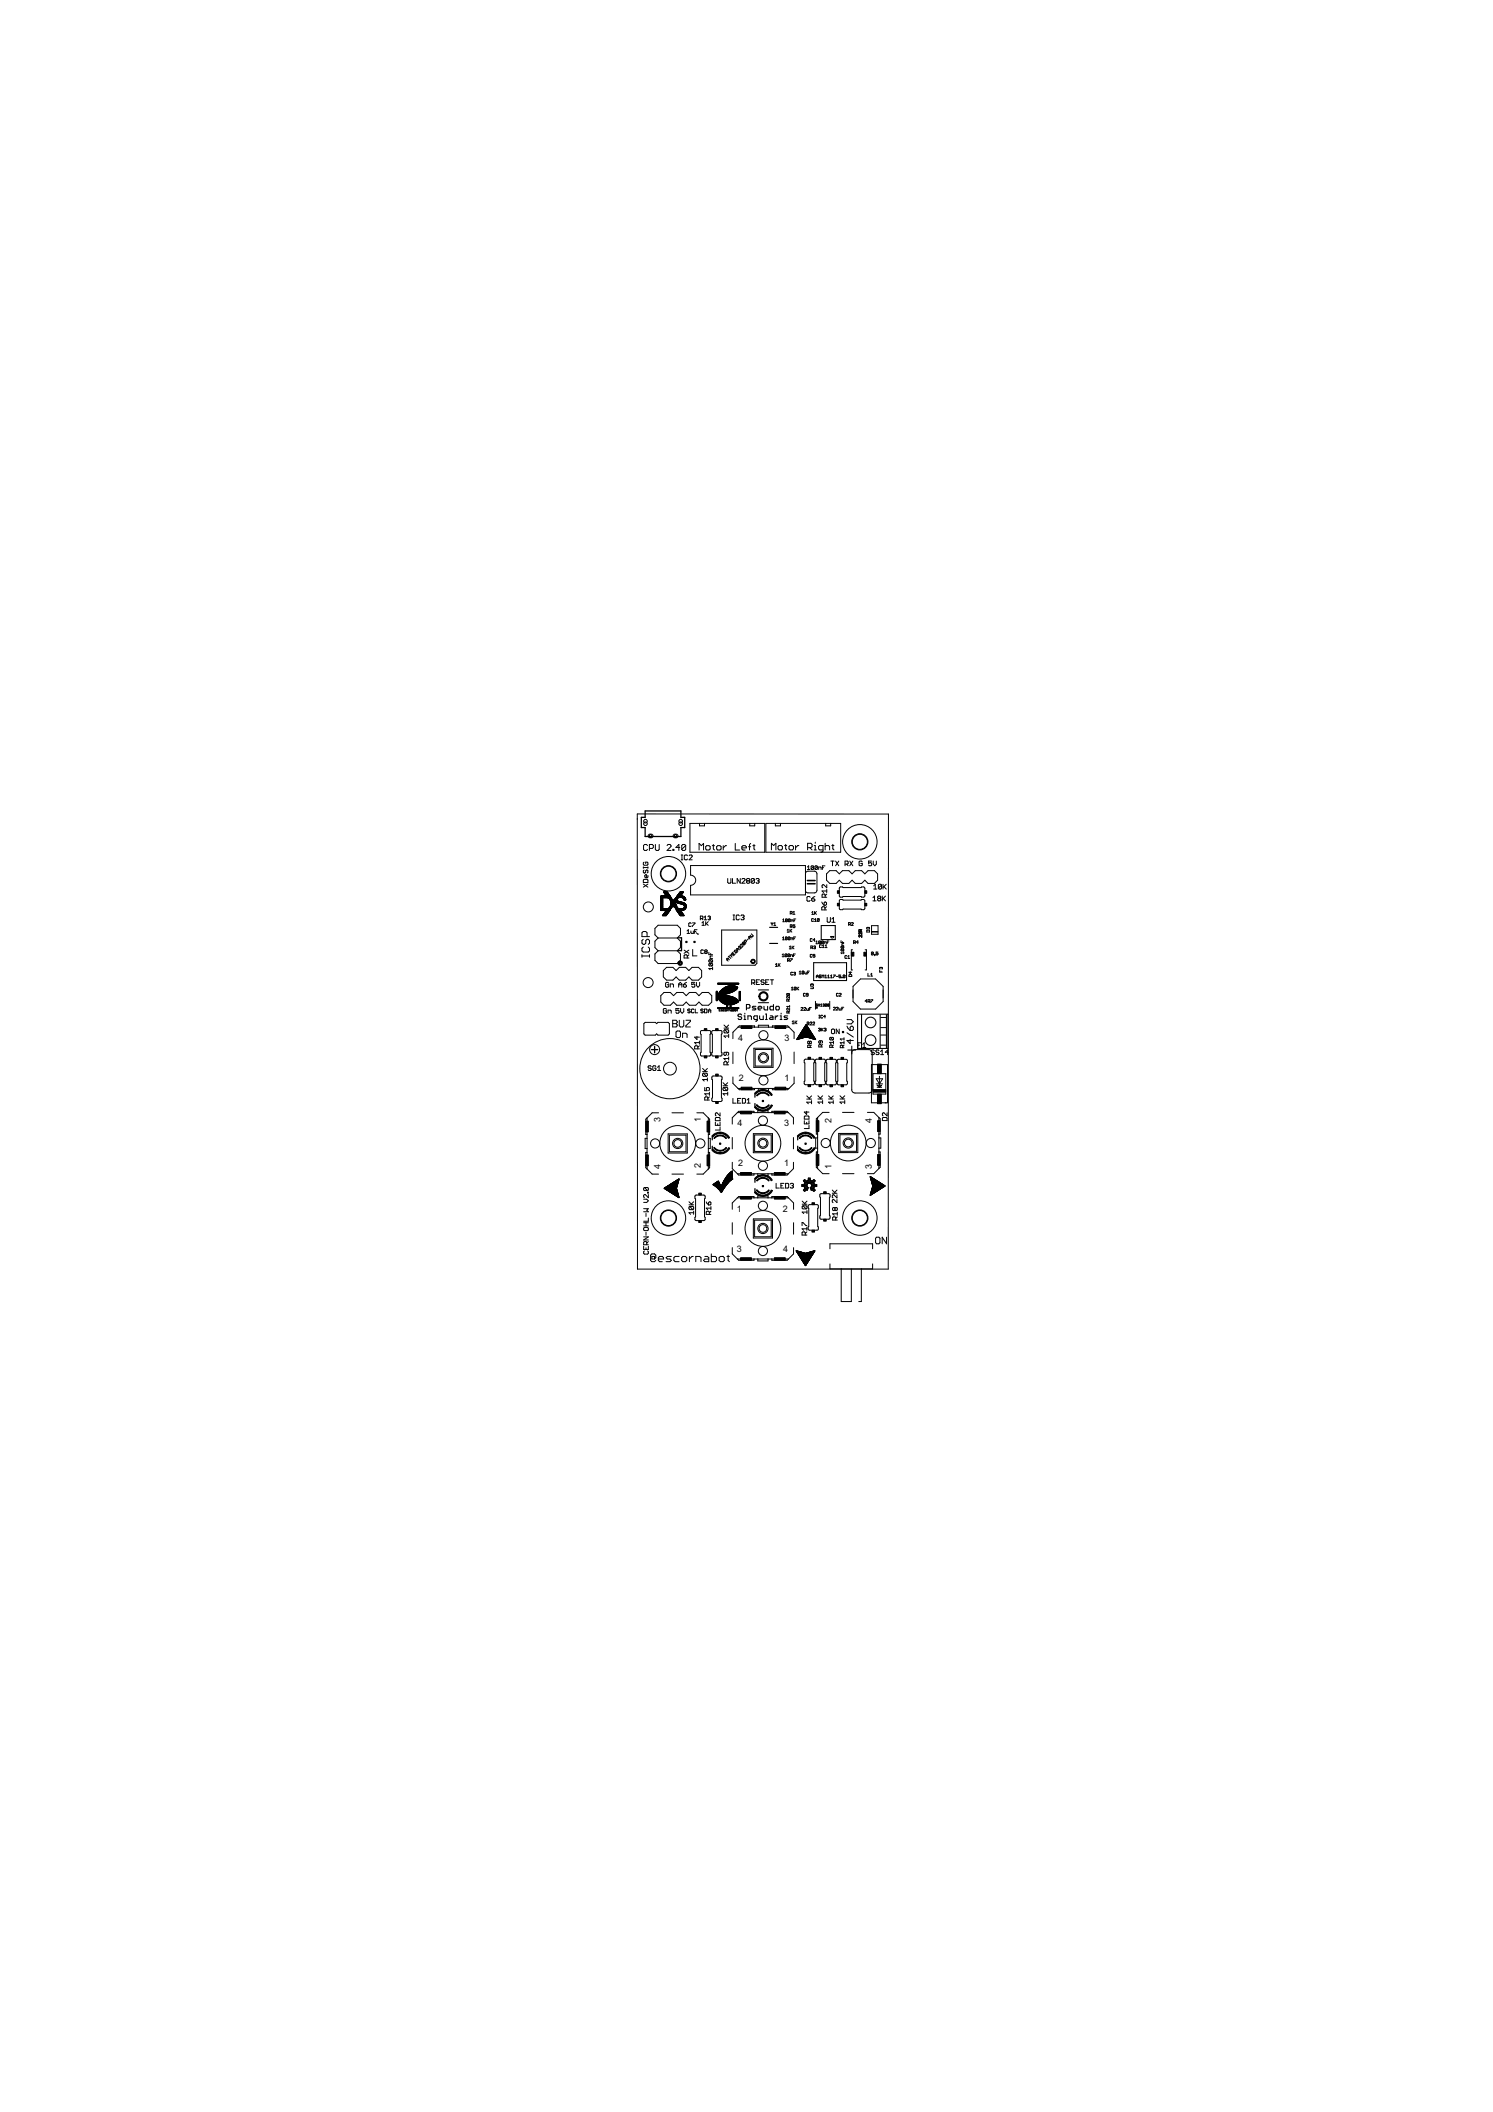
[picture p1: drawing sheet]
<svg xmlns="http://www.w3.org/2000/svg" width="297mm" height="420mm" viewBox="0 0 297 420" stroke-linecap="round" stroke-linejoin="round" font-family="sans-serif">
<defs><g id="words">
<g font-size="2">
<text x="146.8" y="207">4</text>
<text x="156.1" y="207">3</text>
<text x="147" y="215">2</text>
<text x="156.1" y="215">1</text>
<text x="131.4" y="223.3" transform="rotate(-90 131.4 223.3)">3</text>
<text x="139.4" y="223.3" transform="rotate(-90 139.4 223.3)">1</text>
<text x="146.7" y="224">4</text>
<text x="156" y="224">3</text>
<text x="165.5" y="223.5" transform="rotate(-90 165.5 223.5)">2</text>
<text x="173.5" y="223.3" transform="rotate(-90 173.5 223.3)">4</text>
<text x="131.4" y="232.5" transform="rotate(-90 131.4 232.5)">4</text>
<text x="139.4" y="232.4" transform="rotate(-90 139.4 232.4)">2</text>
<text x="146.8" y="232">2</text>
<text x="156" y="232">1</text>
<text x="165.5" y="232.6" transform="rotate(-90 165.5 232.6)">1</text>
<text x="173.5" y="232.6" transform="rotate(-90 173.5 232.6)">3</text>
<text x="146.6" y="241.1">1</text>
<text x="155.7" y="241.1">2</text>
<text x="146.6" y="249.1">3</text>
<text x="155.8" y="249.1">4</text>
</g>
</g></defs>
<g fill="none" stroke="#000" stroke-width=".2">
<path d="M126.8 161.9h50l-.1 90.6h-49.9zM128 175.9l.9 .6M128 175.1l.1-.2h.7l.1 .2v.5h-.9zM128 172.4v.3M128 172.6h.9M128.1 171.5l-.1 .2 .1 .4h.7l.1-.1-.1-.5h-.3v.3M128.1 173.1l-.1 .1 .1 .5 .4-.2 .1-.4 .3 .1-.1 .5M128.8 168.2l-.2-.2h-.4l-.2 .2v.8l.2 .2h.4l.2-.2M128.9 175.9l-.9 .6M128.9 172.4v.3M128.9 174.2l-.1 .4h-.3l-.2-.1v-.3l.3-.2v.6M129.2 168.8h.6l.2-.2v-.4l-.2-.2h-.6v1.2"/>
<path d="M130.4 168v1l.2 .2h.4l.1-.2v-1M132.7 168.2l.2-.2h.4l.2 .2v.2l-.8 .8h.8M133.9 169h.2v.2h-.2zM135.3 168.6h-.8l.6-.6v1.2M135.5 171h.3M135.5 170.1h.3M135.7 170.1v.9M136.4 168.2l-.2-.2h-.4l-.2 .2v.8M136.4 168.2v.8l-.2 .2h-.4l-.2-.2M136.4 168.2l-.8 .8M136.8 170.2l-.2-.1-.5 .1v.7l.2 .1h.3l.2-.1M137.1 170.2l.1-.1 .5 .1v.2l-.6 .6h.6"/>
<path d="M137.3 163.8h14.8v5.7h-14.8zM137.4 172.2h22.9v5.8h-22.9v-1.9a1.02 1.02 0 0 0 1-1 1.02 1.02 0 0 0-1-1zM139.1 169.1v-1.3l.4 .4 .5-.4v1.3M139.2 163.8v.5h1v-.5M140.4 168.4l.2-.2h.5l.2 .2v.5l-.2 .2h-.5l-.2-.2zM141.7 168.2h.5M141.9 168v.9l.3 .2M142.8 168.2h.4l.3 .2v.5l-.3 .2h-.4l-.2-.2v-.5zM143.9 168.2v.9M144.5 168.2h-.2l-.4 .5M144.8 174.8v.8l.1 .1 .5-.1v-.8M145.7 174.8v.9h.6"/>
<path d="M146.3 167.8v1.3h.9M147.3 174.8v.9l-.6-.9v.9M147.6 168.7h.9v-.3l-.2-.2h-.5l-.2 .2v.5l.2 .2h.5M147.6 174.9l.1-.1 .5 .1v.2l-.6 .6h.6M148.7 175.2l-.2-.1 .2-.3 .5 .1-.2 .3M148.7 175.2l-.2 .2 .2 .3 .5-.1-.2-.4M148.7 175.2h.3M148.9 168.4h.5M149.2 163.8v.5h1v-.5M149.4 167.8l-.3 .2v1.1M149.8 168.2h.4M150 168v.9l.2 .2"/>
<path d="M150.1 174.9v.7l-.2 .1-.4-.1M150.1 174.9l-.2-.1-.4 .1v.7M150.1 174.9l-.6 .7M150.4 174.9l.5-.1 .1 .1-.1 .3M150.7 175.2h.2M150.9 175.2l.1 .2-.1 .3-.5-.1M152.4 163.8h14.9v5.7h-14.9zM153.5 169.1v-1.3l.4 .4 .5-.4v1.3M154.3 163.8v.5h1v-.5M155 168.2h.4l.3 .2v.5l-.3 .2h-.4l-.2-.2v-.5zM156.1 168.2h.4M156.3 168v.9l.2 .2"/>
<path d="M157.2 168.2h.4l.3 .2v.5l-.3 .2h-.4l-.2-.2v-.5zM158.3 168.2v.9M158.9 168.2h-.2l-.4 .4M160.3 173.8v-.3l.5-.2h1.4l.3 .5-.1 3.6-.4 .2h-1.4l-.3-.2v-.3M160.6 172.5l.3-.2v.7M160.6 173h.5M160.7 168.6h.6l.3-.2v-.4l-.3-.2h-.6v1.3M161.1 168.6l.5 .5M161.2 178.5l-.2-.1-.5 .1v.6l.2 .2 .5-.2M161.5 178.8h.4l.2 .3-.5 .2-.1-.2zM161.9 172.4l-.1-.1-.4 .1v.5M161.9 172.4v.5l-.1 .1-.4-.1"/>
<path d="M161.9 172.4l-.5 .5M162 168.2h.2v.9M162 169.1h.4M162.1 178.4l-.6 .4M162.2 167.5v.3M162.6 172.4l-.1-.1-.4 .1v.5M162.6 172.4v.5l-.1 .1-.4-.1M162.6 172.4l-.5 .5M162.9 173v-.5l.5 .1v.4M163.5 179.5l.5 .6M163.6 172.6h.3M163.7 169.1h-.6l-.2-.2v-.5l.2-.2h.6v1.1l-.4 .2"/>
<path d="M164 179.6l.3-.1 .1 .1v.3l-.1 .2h-.3zM164.1 172.3h-.5v.7M164.2 168.4l.2-.2h.4l.3 .2v.7M164.2 167.8v1.3M164.2 178.5v-.5l-.2-.1h-.3l-.1 .1v.5h.9M164.3 163.8v.5h1v-.5M164.5 176v.6l-.6-.6h-.2l-.1 .1 .1 .5M164.5 176.9v.7M164.5 177.9l-.3 .3M164.5 177.2h-.9l.3 .4M165.1 173.2h1.2l.7 .6 .6-.6h1.3l.6 .6 .7-.6h1.2l.7 .6 .6-.6h1.3l.6 .6v1.3l-.6 .6h-1.3l-.6-.6-.7 .6h-1.2l-.7-.6-.6 .6h-1.3l-.6-.6-.7 .6h-1.2l-.7-.6v-1.3zM165.3 171.3h.6"/>
<path d="M165.5 168.2h.4M165.6 171.3v.9M165.7 168v.9l.2 .2M166.2 171.3l.7 .9M166.9 171.3l-.7 .9M167 176.5h4.9l.2 .2-.1 1.6-.2 .2-.5-.1-4.2 .1-.1-.3zM167 179h4.9l.2 .2-.1 1.6-.2 .2-.5-.2-4.2 .2-.1-.3zM168.1 171.9h.5l.1-.5-.1-.1h-.5v.9M168.4 171.9l.3 .3M169.1 171.3l.6 .9M169.7 171.3l-.6 .9M171.6 171.4l-.2-.1-.5 .1v.7l.2 .1 .5-.1v-.3h-.4"/>
<path d="M173.4 171.3h-.6v.5l.5-.2 .1 .5-.1 .1-.5-.1M173.7 178.6l.3-.3v.9M173.7 179.2h.6M173.7 171.3v.6l.4 .3 .2-.3v-.6M173.8 176.2l.3-.3v1M173.8 176.9h.7M174.8 178.7l-.2-.1 .2-.3h.3l.1 .1-.1 .3M174.8 178.7l-.2 .2 .2 .3h.3l.1-.2-.1-.3M174.8 178.7h.3M175.4 176.1l-.2-.2h-.3l-.1 .2v.6M175.4 176.1v.6l-.2 .2h-.3l-.1-.2M175.4 176.1l-.6 .6"/>
<path d="M175.5 178.3v.9M175.7 175.9v1M175.7 178.7l.5 .5M175.9 176.4l.4 .5M176.2 178.3l-.7 .6M176.3 175.9l-.6 .7M127.7 190.2h1.5M127.7 189.9v.5M128 186.9l-.3 .2v.5l.3 .3h.2l.3-.3v-.5l.2-.2h.3l.2 .2v.5l-.2 .3M128 188.4l-.3 .3v.5l.3 .2h1l.2-.2v-.5l-.2-.3M128.7 186.3v-.7l-.2-.3h-.5l-.3 .3v.7h1.5M129.2 189.9v.5"/>
<path d="M130.9 186.6l-.6-.6v-1.3l.6-.6h3.8l.7 .6v1.3l-.7 .6M130.9 189.1l-.6 .7v1.3l.6 .6h3.8l.7-.6v-1.3l-.7-.7M130.9 186.6l-.6 .6v1.3l.6 .6M130.9 189.1h3.8M130.9 186.6h3.8M131.5 198.1l.6-.7h1.3l.6 .7 .6-.7h1.3l.6 .7 .7-.7h1.2l.7 .7 .6-.7h1.3l.6 .7v1.2l-.6 .7h-1.3l-.6-.7-.7 .7h-1.2l-.7-.7-.6 .7h-1.3l-.6-.7-.6 .7h-1.3l-.6-.7zM132.6 192.4h1.3l.6 .7 .6-.7h1.3l.7 .7 .6-.7h1.3l.6 .7v1.3l-.6 .6h-1.3l-.6-.6-.7 .6h-1.3l-.6-.6-.6 .6h-1.3l-.6-.6v-1.3zM133.1 195.6l-.2-.2h-.3l-.2 .2v.6l.2 .2h.3l.2-.2v-.3h-.4M133.3 196.4v-.7h.5l.2 .2v.5M134.7 186.6l.7 .6v1.3l-.7 .6M135 196.4v-.7l.3-.3 .4 .3v.7M135 195.9h.7"/>
<path d="M136 195.9h.4l.2 .3-.2 .2h-.3l-.1-.2zM136.1 189l1 .7M136.6 195.4l-.6 .5M136.7 185.2l.2-.2v.7M136.7 185.7h.5M136.7 190.6v-.5l-.1-.2h-.3l-.2 .2v.5h1M137.1 189.9l-.4 .4M137.1 189l-1 .7M137.5 185.2l.1 .5h.3v-.5M137.5 183.7l-.1-.1-.4 .1v.5l.2 .1 .3-.1M137.8 183.6h.5l-.5 .7M137.8 188.9v1.3h.9"/>
<path d="M138.2 185.3h.3M138.2 195.4h-.6v.5l.5-.2 .1 .5-.1 .2h-.3l-.2-.2M138.5 185.5l.5 .3M138.6 195.4v.7l.3 .3 .3-.3v-.7M138.7 185h-.5v.7M139.3 182.7h.4l.1-.3-.5-.2v.8M139.6 182.7l.2 .3M139.7 183.6l.2-.3v.8M139.7 184.1h.4M139.9 189.1l-.1-.1-.4 .1v.5l.2 .1 .3-.1M140.1 182.5l.2-.3v.8M140.1 183h.5"/>
<path d="M140.3 189.3l-.1-.1 .1-.2 .4 .1-.1 .2M140.3 189.3l-.1 .2 .1 .2 .4-.1-.1-.3M140.3 189.3h.3M140.4 183.3v.8M140.5 183.7l.4 .4M140.8 182.4l.4-.2 .1 .2-.1 .2M140.9 183.3l-.5 .6M141 189.4v.5h.8M141.1 182.6h.1M141.2 190.9l-.2 .4 .6 .1M141.2 191.7l-.2 .3 .6 .2M141.2 190.9h.4l.2 .2-.2 .3"/>
<path d="M141.2 191.7l.6 .1-.2 .4M141.2 191.7l.4 .5M141.2 190.9l.4 .5M141.2 182.6l.1 .1-.1 .3-.4-.1M141.4 189.7v.2M141.8 190.2l-.5 .1v.4h.5M141.8 192.4v.5M141.8 192.7h-.8l.3 .2M143.6 185h7v6.7l-.4 .3h-6.6zM144.9 190.7l-.2 .3M145 190.3l.4 .4M145.1 190.9l-.2-.2h-.3v.2l.3 .3"/>
<path d="M145.1 190.1l-.2 .3M145.8 183h.4M145.8 182h.4M145.9 190.1l-.4-.3v.2h-.2l.3 .4M145.9 189.4l-.3 .2 .4 .4 .3-.3M146 189.7l-.1 .1M146 182v1M146.4 189h-.2l-.1 .3 .4 .2 .1-.2-.1-.2-.1 .2M146.9 188.8l-.3 .2M147.1 182.2l-.2-.2h-.3l-.1 .2v.6l.1 .2h.3l.2-.2M147.1 189l-.3-.3h-.2v.3l.2 .2M147.2 188.4l-.2-.2-.1 .3"/>
<path d="M147.2 188.4l.2 .2-.2 .2M147.2 188.4v.1M147.3 188.1l.1-.3 .2 .1v.5l.3-.2M147.4 182.2l.2-.2h.3l.1 .2-.1 .3M147.7 182.5h.2M147.9 182.5l.1 .2-.1 .3h-.3l-.2-.2M148 187.6v-.2h-.2l-.1 .3 .2 .1M148 187.6l.2 .1-.1 .3-.2-.2M148 187.6l-.1 .2M148.3 187.5l.2-.2-.1-.3-.4 .2 .4 .4M148.9 186.8l-.3 .2M149.3 186.4l-.3 .2"/>
<path d="M149.5 186.6l-.3-.3h-.2v.3l.2 .2M149.5 185.8l.3 .4-.2 .2-.4-.3M149.5 195.5h.5l.2-.4-.2-.2h-.5v1M149.9 195.5l.3 .4M150.5 195.4h.3M151.1 194.9h-.6v1h.6M152 195.1l-.1-.2-.5 .2 .2 .3 .4 .1-.1 .4-.5-.2M152.3 195.4h.4M153 194.9h-.7v1h.7M153.3 194.9h.6M153.4 183.6l.2 .2M153.6 194.9v1"/>
<path d="M153.6 183.8v.3M153.8 183.6l-.2 .2M154 184.1h.3M154 183.7l.2-.1v.5M154.3 191.9l.2-.2v.6M154.3 192.3h.4M154.8 191.7v.6M154.9 192l.3 .3M155.2 191.7l-.4 .4M155.6 189.9l.2-.1v.5M155.6 190.3h.4M155.7 186.6l.2-.2v.6"/>
<path d="M155.7 187h.4M155.7 183l.2-.2v.6M155.7 183.4h.4M156.5 189.9l-.3 .3M156.5 189.9v.4l-.3-.1M156.5 189.9h-.3v.3M156.6 185.4h.4M156.6 186.5l-.3 .4M156.6 197.7v.3h.4M156.6 197.7h.4v.3M156.6 197.7l.4 .3M156.6 186.5l-.3-.1v.5"/>
<path d="M156.6 185.1l.2-.2v.5M156.6 186.5l-.1 .5-.2-.1M156.7 182.9l-.3-.1-.1 .5M156.7 182.9v.4h-.4M156.7 182.9l-.4 .4M156.7 191.1h.3v-.3l-.3-.1v.6M156.9 191.1l.1 .2M156.9 199.2v-.3l-.3-.1-.1 .4h.6M157 188.4l.2-.2v.6M157 188.8h.4M157.1 198.2v.4l-.4-.4-.2 .1 .1 .3M157.1 198.8l-.2 .2"/>
<path d="M157.1 189.9v.3h-.4M157.1 189.9l-.3-.1-.1 .4M157.1 189.9l-.4 .3M157.2 184.9v.5M157.2 186.5l-.3-.1-.1 .5M157.2 186.5l-.1 .5-.3-.1M157.2 186.5l-.4 .4M157.2 182.9v.4h-.4M157.2 182.9h-.4v.4M157.2 182.9l-.4 .4M157.2 190.7h.4l-.4 .6M157.2 181.7h.3l.1-.3-.4-.1v.6"/>
<path d="M157.2 184.4l.4-.1-.1-.3h-.3v.6M157.3 185.1l.2 .3M157.3 190.3v-.4h.3l.1 .4M157.4 187v-.4l.3 .1v.3M157.4 183.4v-.4l.4 .1v.3M157.4 184.4l.2 .2M157.4 181.7l.2 .2M157.4 196.6l.2-.2v.5M157.4 196.9h.4M157.5 184.9l-.3 .4M157.6 188.2v.6M157.7 188.5l.3 .3"/>
<path d="M157.7 193.5h-.4v.4h.4M157.8 181.5l.2-.2v.6M157.8 181.9h.4M157.9 190.1h.2M157.9 193.5l.3-.1v.3M157.9 186.7h.2M158 188.2l-.4 .4M158 183.1h.1M158.1 193.7h.1M158.2 184h-.4v.3h.4l-.1 .3-.3-.2M158.2 193.7v.3l-.3-.1M158.2 189.8h-.3v.5"/>
<path d="M158.3 186.4h-.4v.6M158.3 182.8h-.3v.6M158.4 196.5h-.4v.3M158.4 196.5l-.4 .3M158.4 196.5v.3h-.4M158.6 196.4v.5M158.6 196.7l.3 .2M158.9 196.4l-.3 .3M159 193.4l.2-.2v.6M159 193.8h.4M159.9 193.3l-.2-.1-.1 .5M159.9 193.3v.5l-.3-.1"/>
<path d="M159.9 193.3l-.3 .4M160.1 193.4l.1 .4h.3v-.4M160.2 197.7l-.1-.1-.2 .1v.5l.3-.1M160.7 193.5h.2M160.8 197.9l-.4-.1 .1-.2 .3 .1v.4l-.1 .1-.3-.1M161.1 193.2h-.4v.6M161.3 196.3l.5 .1-.1 .3h-.4M161.3 188.6h.3l.1-.3-.4-.1v.5M161.5 181.5l.2-.2v.6M161.5 188.6l.2 .1M161.5 181.9h.4M161.5 195.9h.1"/>
<path d="M161.5 195.9v-.2l-.2 .2 .1 .2M161.5 195.9l.1-.2 .2 .2-.1 .2M161.6 189.9h-.4v.4h.4M161.6 186.8h-.4v.4h.4M161.9 182.8h-.4v.4h.4M161.9 188.3l.3-.1v.3M162.1 181.3v.6M162.1 182.9l.1-.1v.5M162.1 188.5h.1M162.1 183.3h.3M162.1 187h-.3l.3-.3v.6M162.1 189.9h-.3v.2h.3l-.1 .3-.2-.1"/>
<path d="M162.2 188.5v.2h-.3M162.2 181.6l.2 .3M162.2 199.2v1.6M162.3 187.4l.2-.2v.5M162.3 187.7h.4M162.4 194.5v-.3l.2-.2 .2 .2v.3M162.4 194.2h.4M162.4 181.3l-.3 .4M162.6 199.8l-.2-.1-.1 .2 .3 .2h-.3M162.8 199.7l.3 .5M163 182.8h-.4v.4M163 182.8v.4h-.4"/>
<path d="M163 182.8l-.4 .4M163.1 199.7l-.3 .5M163.3 187.3v.4h-.4M163.3 187.3h-.4v.4M163.3 199.9l.1-.2v.5M163.3 187.3l-.4 .4M163.3 194.1h-.3l.3 .3h-.3M163.4 188h-.4v.4h.4M163.5 194.5v-.5l.2 .2 .2-.2v.5M163.6 188.5h.4M163.6 188.2l.2-.2v.5M163.7 199.8l.2-.1v.3"/>
<path d="M163.8 187.3v.4h-.4M163.8 187.3h-.4v.4M163.8 187.3l-.4 .4M163.9 200h.1M163.9 200v.2l-.2-.1M164 187.7v-.3h.3l.1 .3M164.1 194.2l.2-.2v.5M164.1 194.5h.4M164.1 181v-.4l-.1-.2h-.3l-.2 .2v.4h.9M164.2 188.2l.2-.2v.5M164.2 188.5h.3M164.4 180.4l-.3 .3"/>
<path d="M164.5 199.8l-.2-.1-.1 .4M164.5 199.8v.3h-.3M164.5 199.8l-.3 .3M164.6 182.5v.8l.1 .2h.3l.2-.2v-.8M164.6 187.5h.1M164.7 194.5h.3M164.7 194.2l.1-.2v.5M164.7 200v-.3l.2 .1v.2M164.7 200v.2l.2-.1v-.1M164.7 200h.2M164.9 187.2h-.3v.5M165.1 199.2v1.6"/>
<path d="M165.2 194.2l.2-.2v.5M165.2 194.5h.4M165.5 182.8l.3-.3v1M165.5 183.5h.6M165.8 194h.4l-.4 .5M166.3 194.2h.4M166.8 197.7l-.1-.1-.3 .1 .1 .5 .3-.1M167 197.7l.1-.1 .2 .1-.3 .5h.3M167.3 194h-.4v.2h.4l-.1 .3-.3-.1M167.3 187.1v.4h.6M167.4 188.8h.4v.4M167.4 188.3v.3h.4"/>
<path d="M167.4 188.8v.4h.4M167.4 188.3h.4v.3M167.4 188.8l.4 .4M167.4 188.3l.4 .3M167.5 194.4l.1 .1zM167.6 187.3v.2M167.9 189.6h-.6l.2 .1M167.9 187.7l-.4 .1v.3h.4M167.9 189.4v.3M168.1 194.1v.3h-.4M168.1 194.1h-.4v.3M168.1 194.1l-.4 .3"/>
<path d="M168.5 190.2l-.1-.1-.3 .1 .1 .5 .3-.1M168.7 190.7h.4M168.7 190.3l.2-.2v.6M168.8 183.9l.4-.1-.1-.3h-.3v.6M169 193.9h.4l.1 .4h-.6zM169 183.9l.2 .2M169.2 193.3v.4l-.3-.3h.6M169.4 183.6l.1-.1 .3 .1-.4 .5h.4M169.6 189h-.2v4h.2M169.7 196.2l1.5-1.4h3l1.5 1.4v3l-1.5 1.5h-3l-1.5-1.5zM169.8 187.5l.4-.1-.1-.2h-.3v.5M170 187.5l.2 .2"/>
<path d="M170.8 187.4h-.4l.3-.2v.5M171.3 185.3v-.3l-.3-.1-.1 .4h.5M171.4 185.5v.4l-.3-.4-.2 .1 .1 .3M171.4 186.1v.3l-.3-.3h-.2l.1 .3M171.4 184.9l-.1 .2M172.1 189h.3v4h-.3M172.5 199.2h-.4l.3-.3v.5M172.5 185h.4l.1 .4h-.6zM172.7 193.6v.6h.3M172.7 199.2h.3l.1-.2-.4-.1v.5M172.7 184.6h.3l-.1 .2M172.7 184.6h-.3l.1 .2"/>
<path d="M172.7 184.6v.1M172.9 199.2l.2 .2M173.2 193.8l.2-.2v.6M173.2 194.2h.4M173.2 198.9h.4l-.4 .5M173.4 184.1h1.3v1.8h-1.3zM173.8 189.5l-.1 .5-.3-.1M173.8 189.5l-.3-.1-.1 .5M173.8 189.5l-.4 .4M174 189.9l.1 .1zM174.1 190l-.2 .1M174.6 185.3h-1.2v.1h1.2"/>
<path d="M174.7 189.4h-.4v.3h.4l-.1 .3-.3-.1M175 193v.4h.6M175.3 192.5h-.3l.1 .3M175.3 192.5h.3l-.1 .3M175.3 192.5v.1M175.3 193.2v.2M128.4 203.4h2l.2 .2 .3-.2h2l.3 .2v2.1l-.3 .2h-2l-.3-.2-.2 .2h-2l-.3-.2v-2.1zM129.6 212.2l-.2-.2-.5 .2 .2 .3 .5 .1-.2 .4-.5-.2M130.5 212.2l-.2-.2-.4 .2v.6l.1 .2 .5-.2v-.3h-.3M130.8 213h.6M130.8 212.3l.3-.3v1M132.6 200.8l-.2-.2-.4 .2v.6l.1 .2 .5-.2v-.3h-.3"/>
<path d="M132.9 201.6v-.6h.5l.1 .1v.5M133.8 203h.7l.2 .2-.2 .4 .2 .5-.2 .2h-.7zM133.8 203.6h.7M134.5 205.3l.2-.2h.5l.2 .2v.9l-.2 .2h-.5l-.2-.2zM135.1 200.6h-.6v.5l.3-.1 .3 .1v.3l-.2 .2-.4-.2M135.1 203v1.1l.3 .2h.4l.2-.2v-1.1M135.4 200.6v.7l.3 .3 .3-.3v-.7M135.8 206.4v-.9h.7l.2 .3v.6M136.5 203h.9v.2l-.9 .9v.2h.9M137.3 200.9l-.1-.2-.4 .2 .1 .2 .4 .1-.1 .3-.4-.1M138.1 200.9l-.2-.2-.3 .2v.5l.1 .1 .4-.1M138.3 200.7v.8h.5"/>
<path d="M138.7 206.2v.6l-.5-.5h.9M138.8 208.7v-.5l-.1-.2-.5 .2v.5h.9M139.1 207.1v.6M139.1 208l-.3 .3M139.1 207.4h-.9l.3 .3M139.4 205.1l1.8-.1 .2 .2-.1 4.1 .1 .5-.2 .3h-1.7l-.1-.2zM139.8 213.2h.9M139.8 212.6l.6 .6M139.9 200.9l-.1-.2-.4 .2 .2 .2 .3 .1-.1 .3-.4-.1M140 213.5h.6l.1 .2v.3l-.1 .1M140 213.5l-.2 .2v.3l.2 .1h.6M140 213.5l.6 .6"/>
<path d="M140.2 200.7l.5 .2-.2 .6h-.3zM140.2 216.3v.7h.5l-.2-.3 .2-.4 .4 .2-.1 .5M140.7 214.8h-.9l.3 .3M140.7 214.4v.7M140.7 212.6l-.4 .4M140.8 218.8v-.4l-.1-.2h-.3l-.2 .2v.4h.9M140.9 201.1h.5M140.9 201.5v-.5l.3-.3 .2 .3v.5M141.1 217.3v.6M141.1 218.2l-.3 .3M141.1 217.6h-.9l.3 .3M141.7 205.1l1.8-.1 .1 .2-.1 .6v3.5l.1 .6-.1 .2h-1.7l-.2-.2z"/>
<path d="M141.7 214.1h1.7l.2 .1-.1 4.2 .2 .5-.2 .2h-1.6l-.3-.1v-.5l.2-.1zM143.1 200.9h.1M143.3 200.7h-.2v.4h.2M143.7 200.9h-.2l.2 .2h-.2M143.8 216h1M143.8 215.4l.7 .6M144 216.3h.6l.2 .2-.2 .5M144 216.3l-.2 .2 .2 .5h.6M144 216.3l.6 .7M144 204.5h1M144 203.9l.7 .6M144.1 200.9h-.2v.2h.2"/>
<path d="M144.2 204.9h.6l.2 .1-.2 .5M144.2 204.9l-.2 .1 .2 .5h.6M144.2 204.9l.6 .6M144.3 200.9h.2v.2h-.2zM144.5 209.3v.5l-.2 .2-.3-.2v-.3l.2-.2h.6l.2 .2v.3l-.2 .2M144.7 211.8v-.4l-.2-.2h-.3l-.2 .2v.4h1M144.7 200.9v.2M144.8 215.4l-.5 .5M144.8 217.3v.6M144.8 217.6h-1l.4 .3M144.9 200.9l-.2 .1M145 205.8v.6"/>
<path d="M145 210.3v.6M145 211.2l-.3 .3M145 210.6h-1l.3 .3M145 206.1h-1l.4 .3M145 203.9l-.5 .5M145 201.1v-.2h.2l.1 .2M145.5 200.9h.2v.2h-.2v-.1h.2M145.8 200.9h.2M145.8 200.7l.3 .1-.1 .3h-.2zM145.8 214.2v1.3l1.3 1.3h3v-.3M145.8 209.3v2.3M145.8 218.5v1h.7"/>
<path d="M146.2 200.9h.2l.1 .2h-.2zM146.6 200.9h.1M146.7 200.8v.3M146.7 219h.4M146.8 216.5h10.2M146.8 204.3h10.2M147.4 218.5h-.7v1h.7M147.7 218.5h.5l.1 .2v.6l-.1 .2h-.5zM148.6 219.5h.6M148.6 218.8l.3-.3v1M150 208.5h3.8v3.8h-3.8zM150.1 204.3v-.2h-3l-1.3 1.3v1.2"/>
<path d="M150.2 208.8h3.3v3.3h-3.3zM150.9 204.3v-.3h2v.3M150.9 216.5v.4h2v-.4M153.7 204.3v-.2h3l1.3 1.3v1.2M156.9 201.5v-.2l-.3-.2-.1 .4h.6M157.1 200.6v.4l-.4-.4-.2 .1 .1 .3M157.1 200v.4M157.1 201.1l-.2 .2M157.1 200.2h-.6l.2 .2M157.6 203.7h.4M157.6 203.3l.2-.2v.6M158 214.2v1.3l-1.3 1.3h-3v-.3"/>
<path d="M158 209.3v2.3M158.2 203.1v.6M158.3 203.4l.3 .3M158.6 203.1l-.4 .4M159.4 200.5v-.1l.3 .1-.3 .5h.3M159.9 200.5l.1-.1 .3 .1-.4 .5h.4M160.1 210.8l1.7-.1 .2 .2-.1 4.1 .1 .5-.1 .3h-1.6l-.3-.2zM160.5 200.6l.1 .4h.2v-.4M160.5 218.7h1M160.5 218l.6 .7M160.6 203.7l.4-.1-.1-.3h-.3v.6M160.8 203.7l.2 .2"/>
<path d="M161 200.7h.2M161.1 207.3l-.2-.2-.2 .2 .1 .3 .3-.1M161.1 207.3l.1-.2 .2 .2-.1 .3-.2-.1M161.1 207.3v.2M161.1 203.4l.1-.1 .3 .1-.4 .5h.4M161.2 208.4v-.4l-.4-.1-.1 .5h.7M161.4 207.9l-.2 .2M161.4 200.4h-.4v.6M161.5 219.3h-1l.3 .3M161.5 218.9v.7M161.5 218l-.5 .5M161.7 203.4l.1-.1 .3 .1-.4 .5h.4"/>
<path d="M162.3 210.8l1.7-.1 .2 .2-.1 .6v3.5l.1 .6-.1 .2h-1.7l-.2-.2zM162.7 218.6h1M162.7 218l.6 .6M162.8 204.6h.3v.2M162.9 202.5h.2M162.9 202h.2M163 202v.5M163 204.8h.1M163.1 204.8v.3l-.3-.1M163.3 207.1l-.1 .4-.3-.1 .1-.3h.5l.1 .1-.1 .3M163.3 200.2h.3M163.4 208.3l-.1-.5-.4 .1v.4h.7"/>
<path d="M163.4 204.6v.5M163.5 204.8l.3 .3M163.6 207.8l-.2 .2M163.7 218.9v.7M163.7 202.1h-.4v.3h.4M163.7 219.2h-1l.3 .4M163.7 218l-.5 .5M163.8 204.6l-.4 .3M164 204.6h.3v.2M164.1 204.8h.2M164.2 202.2h-.3l.2-.2v.5M164.3 204.8v.3l-.3-.1"/>
<path d="M164.4 210.8l1.7-.1 .3 .2-.1 4.2 .1 .5-.2 .2h-1.6l-.2-.2zM164.8 218.6h1M164.8 218l.7 .6M165.2 206.4l-.1 .4 .6 .1M165.2 206.4l.6 .1-.1 .4M165.2 206.4l.5 .5M165.4 204.9l.2-.2 .4 .2v.6l-.1 .1-.5-.1zM165.6 208.4v-.4l-.4-.1-.1 .5h.7M165.8 219.3h-1l.4 .3M165.8 218.9v.7M165.8 218l-.5 .5M165.8 200.5h.4l-.4 .4h.4"/>
<path d="M165.8 207.9l-.2 .2M165.8 207.4h-.7l.2 .2M165.8 207.1v.5M166.4 200.5h.4l-.4 .4h.4M166.6 210.8l1.7-.1 .3 .2-.1 4.2 .1 .5-.2 .2h-1.6l-.2-.2v-.4l.1-.1zM166.9 200.6l.1 .3h.3v-.3M167 204.7v.9l-.6-.9v.9M167.1 218.6h1M167.1 218l.6 .6M167.5 200.7h.2M167.7 208.4l-.2-.5-.3 .2v.3h.7M167.9 200.4h-.4v.5"/>
<path d="M167.9 207.4h-.7l.2 .3M167.9 207.9l-.2 .3M167.9 206.4v.5M167.9 207.2v.5M167.9 206.7h-.7l.2 .2M168.1 219.2h-1l.3 .4M168.1 218.9v.7M168.1 218l-.5 .5M168.5 205.5l1.3 .8M168.5 204.2l.6 .8M168.5 202.8h.9l.4 .5-.4 .4h-.9M169.1 206.8v.8l-.6-.6h1.3"/>
<path d="M169.1 204.4l.5-.2 .2 .2v.4l-.2 .2h-.5zM169.6 209.1l.5-.3h2.8l.4 .1 .2 .4v7.5l-.1 .4-.3 .2h-3l-.4-.1-.2-.3v-7.6zM170.7 207.9h.3M171.3 207.5h-.6v.9M171.6 208.4h.7M171.6 207.8l.3-.3v.9M173.4 211.8h3.2v7.6h-3.2zM173.7 213.6h2.5v4.1h-2.5zM173.9 209l-.1-.1-.5 .1 .2 .3 .4 .2-.1 .3-.5-.1M174.3 214.6h1.3l-.6 1zM174.3 215.6h1.3M174.5 215.9h.9l-.4 .4z"/>
<path d="M174.5 216.3h.9M174.9 209l-.2-.1-.4 .1 .1 .3 .5 .2-.2 .3-.4-.1M175 214.1v2.2M175.2 209.2l.3-.3v.9M175.2 209.8h.6M175.2 207.9h1M175.2 205.9h1M175.2 204.4h1M175.2 202.4h1M176.8 209.3h-.7l.5-.4v.9M128.1 238.6h.6l.3 .3-.3 .3h-.6M128.2 236.2l-.1 .2 .1 .5h.6"/>
<path d="M128.2 236.2h.6l.2 .2-.2 .5M128.2 236.2l.6 .7M128.7 229.3h-.2v3l1.3 1.3h1.2M128.7 226.5h-.3v2h.3M128.7 222.4v10.2M128.8 237.2h.2v.1h-.2zM129 237.6v.7l-.6-.7-.3 .2 .1 .5M131 221.4h-1.2l-1.3 1.3v3h.2M132.9 225.6h3.8v3.8h-3.8zM133.2 225.8h3.3v3.3h-3.3zM133.7 233.6h2.3M133.7 221.4h2.3"/>
<path d="M137.1 239.7h.9M137.1 239.1l.6 .6M138 239.1l-.5 .4M138.3 237.8l1.7-.1 .3 .2-.1 4.2 .1 .5-.2 .2h-1.6l-.2-.1v-.5l.1-.1zM138.6 221.4h1.3l1.3 1.3v3h-.3M140.5 239.1l.5 .6M140.9 226.5h.4v2h-.4M140.9 222.4v10.2M140.9 229.3h.3v3l-1.3 1.3h-1.3M141 239.2l.3-.1 .1 .5-.4 .1zM142.3 222.5l.2-.2h.6l.2 .2v.4h-1zM142.3 223.2v.7h1v-.7"/>
<path d="M142.8 223.6v.3M143.3 221.4v.6l-.7-.6h-.1l-.2 .1 .2 .5M143.3 224.2v.6h-1M145.7 231.2v1.3l1.3 1.3h3v-.3M145.7 226.3v2.3M146.7 238.3h10.2M146.7 233.5h10.1M146.7 221.3h10.1M149.9 225.5h3.8v3.8h-3.8zM150 221.3v-.2h-3l-1.3 1.3v1.2M150 238.3v-.3h-3l-1.3 1.3v1.3M150.1 225.8h3.3v3.3h-3.3z"/>
<path d="M150.8 221.3v-.3h2v.3M150.8 233.5v.4h2v-.4M150.8 238.3v-.4h2v.4M153.6 221.3v-.2h3l1.3 1.3v1.2M153.6 238.3v-.3h3l1.3 1.3v1.3M154.4 235.4v.9h.6M155.4 235.9h.3M156 235.4h-.6v.9h.6M156.3 235.4h.5l.1 .2v.6l-.1 .1h-.5zM157.2 235.6l.5-.2 .2 .2-.2 .3M157.5 235.9h.2M157.7 235.9l.2 .2-.2 .2-.5-.1"/>
<path d="M157.9 226.3v2.3M157.9 231.2v1.3l-1.3 1.3h-3v-.3M159.5 236h1.1M159.5 235.8h1M159.5 235.7h1M159.6 239.6h.9M159.6 239l.6 .6M159.8 239.9h.6l.1 .1v.3l-.1 .2M159.8 239.9l-.2 .1v.3l.2 .2h.6M159.8 239.9l.6 .6M159.9 236.8h.5M159.9 234.9h.5"/>
<path d="M159.9 236.7h.8M159.9 235h2.2M160 234.8h.2M160 236.9h.2M160 235.6h-.5v.4l.5 .1M160 236.1l.1 .3-.3 .4 .3 .2 .4-.3 .1 .1M160 236.6h.7M160 235.6h.6M160 235.1h2M160 236.1h.6M160 222.9v.7h1v-.7M160 236.2h.7"/>
<path d="M160 235.5h.7M160.1 234.7l.4 .3 .3-.2v-.4h.4v.4l.4 .2 .3-.3M160.1 234.7l-.3 .2 .3 .4-.1 .3M160.1 234.7h.1M160.1 235.4h1.8M160.1 236.4h.7M160.1 236.3h.7M160.1 235.2h1.8M160.2 222h.6l.2 .2v.4h-1v-.4zM160.5 221.1v.6l-.5-.5h1M160.5 223.3v.3M160.5 235.9l.1 .2"/>
<path d="M160.5 235.7v.2M160.5 239l-.4 .4M160.6 236.1l.2 .2-.2 .5M160.6 235.6l-.1 .1M160.6 234.9h.8M160.6 236.8h.1M160.8 234.8h.4M160.8 234.7h.4M160.8 234.5h.4M160.8 234.4h.4M160.9 239.7l1.7-.1 .2 .2-.1 4.2 .1 .5-.1 .2h-1.7l-.2-.1zM161 235.4l-.4 .2"/>
<path d="M161 223.9v.6h-1M161.1 235.4l.3 .2M161.2 236.3h.7M161.3 236.4h.6M161.3 236.2l-.1 .1 .2 .5M161.3 236.6h.7M161.3 236.2h.7M161.3 235.5h.7M161.4 236.7h.7M161.4 236.8h.1M161.4 235.6l.1 .1M161.4 236.1h.6"/>
<path d="M161.4 235.6h.6M161.5 235.7v.1M161.5 236h1M161.5 235.7h1M161.5 235.8l-.2 .4M161.5 235.8h1M161.6 234.9h.6M161.6 236.8h.6M161.8 234.8h.3M161.8 236.9h.3M161.9 234.7l.3 .2M161.9 234.7h.1"/>
<path d="M162 236.1l-.1 .3 .3 .4-.3 .2-.3-.3-.2 .1M162.2 234.9l-.3 .4 .1 .3h.5v.4l-.5 .1M162.7 226.4h-.4v2h.4M162.7 222.3v10.2M162.7 229.2h-.3v3l1.3 1.3h1.3M163.2 237.6l1.7-.1 .2 .1-.1 4.2 .1 .5-.1 .2h-1.6l-.3-.1v-.5l.1-.1zM165 221.3h-1.3l-1.3 1.3v3h.3M165.6 237.4h.9M165.6 236.7l.6 .7M166.5 236.7l-.4 .5M166.5 237.7v.6l-.6-.6-.3 .1 .1 .5M166.5 238.6v.6l-.8-.6-.1 .2 .1 .4"/>
<path d="M166.9 225.5h3.8v3.8h-3.8zM167.1 225.7h3.3v3.3h-3.3zM167.6 221.3h2.3M167.6 233.5h2.3M172.6 221.3h1.2l1.3 1.3v3h-.2M174.9 229.2h.2v3l-1.3 1.3h-1.2M174.9 226.4h.3v2h-.3M174.9 222.3v10.2M175.6 222.5l.1-.2h.6l.2 .2v.4h-.9zM176.5 221.4v.6l-.6-.6-.3 .1 .1 .5M128.1 247.9v.7h.9v-.7M128.1 246.1h.9l-.9 .6h.9"/>
<path d="M128.1 243.9h.9M128.1 243.2h.9M128.1 240.5h.9l-.3 .2 .3 .4h-.9M128.2 248.9l-.1 .1 .1 .5h.6l.2-.2-.2-.4M128.2 244.2h.6l.2 .5-.2 .1h-.6l-.1-.1zM128.5 241.4v.6M128.5 243.2v.7M128.5 245.1v.6M128.5 248.2v.4M128.7 247.6v-.5l-.5-.1-.1 .1v.5h.9M129 242.3v.7h-.9M129 247l-.3 .3"/>
<path d="M129.7 250h.5v.5h-.5zM130.2 250.5l.3-.3v-.5l-.3-.3h-.5l-.3 .3v1l.3 .3h.5l.3-.3M131 250.5h1v-.3l-.2-.2h-.6l-.2 .2v.5l.2 .3h.6M133.6 250h-.8l-.3 .2 .3 .3h.5l.3 .2-.3 .3h-.8M135.1 250h-.8l-.2 .2v.5l.2 .3h.8M135.6 250.2l.3-.2h.5l.2 .2v.5l-.2 .3h-.5l-.3-.3zM137.2 250v1M137.2 240h.7l.1 .2-.1 .4M137.2 240l-.1 .2 .1 .4h.7M137.2 240l.7 .6M137.9 250h-.2l-.5 .5M138 241.3h-.9l.3 .3"/>
<path d="M138 240.9v.7M138.4 251v-1h.8l.3 .2v.8M140.2 250h.6l.2 .2v.8h-.8l-.2-.3 .2-.2h.8M141.1 241.6v-.5l-.4-.1-.2 .1v.5h.9M141.4 241l-.3 .3M141.4 240.3h-.9l.3 .3M141.4 240v.6M141.5 249.4v1.6h.8l.3-.3v-.5l-.3-.2h-.8M143.1 250.2l.2-.2h.5l.3 .2v.5l-.3 .3h-.5l-.2-.3zM144.6 250h.5M144.9 249.7v1l.2 .3M145.7 248.2v1.2l1.3 1.3h3v-.2"/>
<path d="M145.7 243.2v2.3M146.7 250.5h10.2M149.9 242.5h3.8v3.8h-3.8zM150.1 242.7h3.3v3.3h-3.3zM150.8 250.5v.3h2v-.3M157.9 243.2v2.3M157.9 248.2v1.2l-1.3 1.3h-3v-.2M159.6 243.8v-.6l.9 .6M160.2 245.7v-.5l-.2-.1-.4 .1v.5h.9M160.5 245.1l-.3 .3M160.5 244.5h-.9l.3 .3M160.5 244.1v.7"/>
<path d="M160.5 240.8v.6M160.5 241.1h-.9l.3 .3M165.1 248.4v-1h8.5v1M165.1 251.4v1h8.5v-1M166.1 240.4l-.1-.2-.3 .2 .1 .4 .3-.1M166.1 240.4l.2-.2 .3 .2-.2 .4-.3-.1M166.1 240.4v.3M166.3 242.7v-.5l-.5-.1-.1 .1v.5h.9M166.6 241.2v.6M166.6 242.1l-.3 .3M166.6 241.5h-.9l.3 .3M167.4 252.4v6.5h2v-6.5"/>
<path d="M171.4 252.4v6.5h-.5M174.4 246.1h.5l.2 .2v.9l-.2 .2h-.5l-.2-.2v-.9zM176.4 246.1v1.3l-.9-1.3v1.3"/>
<circle cx="128.4" cy="163.9" r=".36"/>
<circle cx="128.4" cy="163.4" r=".36"/>
<circle cx="129.3" cy="166.3" r=".36"/>
<circle cx="129.6" cy="166.3" r=".36"/>
<circle cx="133" cy="173.8" r="3.4"/>
<circle cx="133" cy="173.8" r="1.5"/>
<circle cx="134.3" cy="166.3" r=".36"/>
<circle cx="134.5" cy="166.3" r=".36"/>
<circle cx="135.4" cy="163.4" r=".36"/>
<circle cx="135.4" cy="163.9" r=".36"/>
<circle cx="171.1" cy="167.5" r="3.4"/>
<circle cx="171.1" cy="167.5" r="1.5"/>
<circle cx="128.9" cy="195.5" r=".99"/>
<circle cx="129" cy="180.4" r=".99"/>
<circle cx="130.2" cy="208.8" r=".99"/>
<circle cx="133.3" cy="212.6" r="6"/>
<circle cx="133.3" cy="212.6" r="1.27"/>
<circle cx="151.9" cy="210.4" r="3.6"/>
<circle cx="151.9" cy="210.4" r="1.02"/>
<circle cx="151.9" cy="206" r=".91"/>
<circle cx="151.9" cy="214.9" r=".91"/>
<circle cx="151.9" cy="210.4" r=".76"/>
<circle cx="130.3" cy="227.5" r=".91"/>
<circle cx="134.8" cy="227.5" r="3.6"/>
<circle cx="134.8" cy="227.5" r="1.02"/>
<circle cx="134.8" cy="227.5" r=".76"/>
<circle cx="139.3" cy="227.5" r=".91"/>
<circle cx="151.8" cy="227.4" r="3.6"/>
<circle cx="151.8" cy="227.4" r="1.02"/>
<circle cx="151.8" cy="222.9" r=".91"/>
<circle cx="151.8" cy="231.9" r=".91"/>
<circle cx="151.8" cy="239.9" r=".91"/>
<circle cx="151.8" cy="227.4" r=".76"/>
<circle cx="164.3" cy="227.4" r=".91"/>
<circle cx="168.8" cy="227.4" r="3.6"/>
<circle cx="168.8" cy="227.4" r="1.02"/>
<circle cx="168.8" cy="227.4" r=".76"/>
<circle cx="173.2" cy="227.4" r=".91"/>
<circle cx="133" cy="242.3" r="3.4"/>
<circle cx="133" cy="242.3" r="1.5"/>
<circle cx="151.8" cy="244.4" r="3.6"/>
<circle cx="151.8" cy="244.4" r="1.02"/>
<circle cx="151.8" cy="248.9" r=".91"/>
<circle cx="151.8" cy="244.4" r=".76"/>
<circle cx="171.1" cy="242.3" r="3.4"/>
<circle cx="171.1" cy="242.3" r="1.5"/>
</g>
<g fill="none" stroke="#000" stroke-width=".21">
<path d="M150.9 199.5h2M150.9 196.9h2M153.9 199.8v1.1h-.5l-.2-.2v-.3l.2-.2h.5M161.9 191.5h6.5v3.6h-6.5zM163.4 184.1h2.8v2.8h-2.8zM165.3 186.3h.6l-.2 .3h-.3zM147.6 201.9l-.2-.2h-.4l-.2 .2 .2 .4h.4l.2 .2-.2 .3h-.4l-.2-.2M148 202.8h.4M148 202.1h.2v.7M148.2 201.6v.1M148.5 200.6h.5l.2-.2v-.4l-.2-.2h-.5v1.1M148.8 202.8v-.7h.5l.2 .2v.5"/>
<path d="M150.4 200.2h-.6l-.1 .2 .1 .2h.4l.2 .1-.2 .2h-.5M150.7 202.8h-.6l-.1-.2v-.3l.1-.2h.6v.9l-.4 .2M150.8 200.6h.8l-.2-.4h-.4l-.2 .2v.3l.2 .2h.4M151.1 202.1v.5l.2 .2h.5v-.7M152 200.2v.5l.2 .2h.5v-.7M152.3 201.7h.2v1.1M152.3 202.8h.4M153.2 202.1h.4l.2 .2v.5h-.6l-.1-.2 .1-.1h.6M154.2 202.1v.7M154.3 200.4l.2-.2h.4l.1 .2v.3l-.1 .2h-.4l-.2-.2zM154.8 202.1l-.6 .4M155.2 202.8h.4"/>
<path d="M155.2 202.1h.2v.7M155.4 201.6v.1M156.7 202.1h-.5l-.2 .2 .2 .2h.3l.2 .1-.2 .2h-.5M168.7 208.9h1.5M169.5 208.1v1.6M170.6 201.8h6.1v6.8h-6.1zM171.4 201.8v6.7M175.1 201.9v6.6M176.4 201.9v6.6"/>
<circle cx="133" cy="173.8" r="1.61"/>
<circle cx="171.1" cy="167.5" r="1.61"/>
<circle cx="173.2" cy="206.9" r="1.06"/>
<circle cx="173.2" cy="203.4" r="1.06"/>
<circle cx="133" cy="242.3" r="1.61"/>
<circle cx="171.1" cy="242.3" r="1.61"/>
</g>
<path d="M128.4 161.3h7.1v1.3h.7v2h-.7v1.8h-7.1v-1.8h-.8v-2h.8zM134.9 186.6h.7v2.5h-.8M129.6 208.8h1.3M130.2 208.2v1.2M150.2 217.6v.7M150.2 219.5v.7M141.7 226.1v.7M141.7 228v.7M150.2 234.6v.6M150.2 236.5v.6M158.7 226.1v.7M158.7 228v.7" fill="none" stroke="#000" stroke-width=".25"/>
<g fill="#000" stroke="#000" stroke-width=".2">
<path d="M134.9 191.4a.44 .44 0 0 1 .7-.1 .44 .44 0 0 1-.1 .7 .44 .44 0 0 1-.6-.4h.2a.19 .19 0 0 1 .3-.2 .19 .19 0 0 1 .1 .3 .2 .2 0 0 1-.4 0l-.2-.1z" fill-rule="evenodd"/>
<path d="M149.5 190.9a.44 .44 0 0 1 .7 .1 .44 .44 0 0 1-.3 .7 .44 .44 0 0 1-.5-.4h.1a.28 .28 0 0 1 .4-.3 .28 .28 0 0 1 .1 .5 .28 .28 0 0 1-.4-.1l-.2-.1z" fill-rule="evenodd"/>
<path d="M151.2 197.7a.91 .91 0 0 1 1.4 0 .91 .91 0 0 1-.4 1.4 .91 .91 0 0 1-1.2-.9h.2a.71 .71 0 0 1 1-.6 .71 .71 0 0 1 .1 1.2 .71 .71 0 0 1-1.1-.4v-.2h-.2z" fill-rule="evenodd"/>
<path d="M150.5 219.8h.1a1.37 1.37 0 0 0 1.2 .5v.2h-.5z" fill-rule="evenodd"/>
<path d="M150.6 217.8l.5-.3 .7-.2v.2l-.6 .1-.6 .4-.1-.1z" fill-rule="evenodd"/>
<path d="M150.3 217.4l.6-.5 .9-.2v.3l-.7 .1-.8 .6-.2-.2z" fill-rule="evenodd"/>
<path d="M151.8 217.3l.7 .2 .5 .4-.1 .1-.5-.4-.6-.1z" fill-rule="evenodd"/>
<path d="M151.8 216.7l.5 .1 .7 .3 .6 .7-.2 .2-.7-.7-.9-.3z" fill-rule="evenodd"/>
<path d="M141.6 228.8l.2-.2 .8 .6 .7 .1v.3l-.9-.2z" fill-rule="evenodd"/>
<path d="M142 228.3l.1-.1a1.46 1.46 0 0 0 1.2 .7v.1h-.2l-.5-.2z" fill-rule="evenodd"/>
<path d="M143.3 228.9a1.37 1.37 0 0 0 1.1-.6l.2 .1-.6 .4-.6 .2h-.1z" fill-rule="evenodd"/>
<path d="M142.1 226.3l.5-.3 .7-.2v.2l-.7 .1-.5 .4z" fill-rule="evenodd"/>
<path d="M143.3 229.3l1-.3 .7-.7 .2 .1-.4 .5a1.95 1.95 0 0 1-1.5 .7z" fill-rule="evenodd"/>
<path d="M141.8 225.9l.6-.5 .9-.2v.3l-1 .2-.5 .5-.2-.2z" fill-rule="evenodd"/>
<path d="M143.3 225.8l.7 .2 .5 .4-.1 .1-.5-.4-.6-.1z" fill-rule="evenodd"/>
<path d="M143.3 225.2l.9 .2 .6 .5 .4 .4-.3 .2-.7-.7-.9-.3z" fill-rule="evenodd"/>
<path d="M150.1 220.3l.2-.2 .5 .5 1 .2v.3l-.9-.2z" fill-rule="evenodd"/>
<path d="M150.1 237.2l.2-.1 .8 .5 .7 .1v.3l-.9-.2z" fill-rule="evenodd"/>
<path d="M150.5 236.8l.1-.1a1.46 1.46 0 0 0 1.2 .6v.1h-.2l-.6-.1z" fill-rule="evenodd"/>
<path d="M151.8 220.3a1.42 1.42 0 0 0 1.1-.5l.2 .1-.1 .1-.5 .3-.6 .2h-.1z" fill-rule="evenodd"/>
<path d="M151.8 220.8l1-.3 .7-.7 .2 .1-.3 .5-.7 .5-.9 .2z" fill-rule="evenodd"/>
<path d="M151.8 237.3a1.37 1.37 0 0 0 1.1-.6l.2 .1-.6 .5-.6 .1h-.1z" fill-rule="evenodd"/>
<path d="M150.6 234.8l.5-.4 .7-.1v.1l-.6 .1-.6 .4h-.1z" fill-rule="evenodd"/>
<path d="M151.8 237.7l1-.2 .7-.8 .2 .2-.3 .4-.7 .5-.9 .2z" fill-rule="evenodd"/>
<path d="M150.3 234.3l.6-.4 .9-.2v.2l-1 .3-.5 .4-.2-.1z" fill-rule="evenodd"/>
<path d="M151.8 234.3l.7 .1 .5 .5h-.1l-.5-.4-.6-.1z" fill-rule="evenodd"/>
<path d="M151.8 233.7l1.2 .4 .6 .7-.2 .1-.7-.7-.9-.3z" fill-rule="evenodd"/>
<path d="M158.6 228.8l.2-.2 .8 .6 .7 .1v.3l-.9-.2z" fill-rule="evenodd"/>
<path d="M159 228.3l.1-.1a1.46 1.46 0 0 0 1.2 .7v.1h-.2l-.6-.2z" fill-rule="evenodd"/>
<path d="M160.3 228.9a1.37 1.37 0 0 0 1.1-.6l.2 .1-.6 .4-.6 .2h-.1z" fill-rule="evenodd"/>
<path d="M159 226.4l.6-.4 .7-.2v.2l-.7 .1-.5 .4z" fill-rule="evenodd"/>
<path d="M160.3 229.3l.9-.3 .8-.7 .2 .1-.4 .5a1.95 1.95 0 0 1-1.5 .7z" fill-rule="evenodd"/>
<path d="M158.7 225.9l.7-.5 .9-.2v.3l-1 .2-.5 .5-.2-.2z" fill-rule="evenodd"/>
<path d="M160.3 225.8l.7 .2 .5 .4-.1 .1-.5-.4-.6-.1z" fill-rule="evenodd"/>
<path d="M160.3 225.2l.9 .2 .6 .5 .4 .4-.3 .2-.7-.7-.9-.3z" fill-rule="evenodd"/>
<circle cx="162.5" cy="200.5" r=".11"/>
</g>
<g fill="#000" stroke="#000" stroke-width=".2">
<path d="M131.4 178.5h2zM131.4 178.4h1.9zM131.5 180h.3zM131.5 179.9l.3 .1zM131.5 179.9h.3zM131.5 179.8l.3 .1zM131.5 179.8h.3zM131.5 179.7l.3 .1zM131.5 179.7h.3zM131.5 179.6l.3 .1zM131.5 179.6h.3zM131.5 179.5l.3 .1z"/>
<path d="M131.5 179.5h.3zM131.5 179.4l.3 .1zM131.5 179.4h.3zM131.5 179.3l.3 .1zM131.5 179.3h.3zM131.5 179.2l.3 .1zM131.5 179.2h.3zM131.5 179.1l.3 .1zM131.5 179.1h.3zM131.5 179l.3 .1zM131.5 179h.3zM131.5 178.9l.3 .1z"/>
<path d="M131.5 178.9h.3zM131.5 178.8l.3 .1zM131.5 178.8h.3zM131.5 178.7l.3 .1zM131.5 178.7h.3zM131.5 178.6l.3 .1zM131.5 178.6h.3zM131.5 178.6h2zM131.5 178.5l2 .1zM131.5 178.5h1.9zM131.5 178.4l1.8 .1zM131.5 178.4h1.7z"/>
<path d="M131.5 178.3l1.7 .1zM131.5 178.3l1.6 .1zM131.5 178.3h1.5zM131.5 178.3h1.4zM131.5 178.2l1.2 .1zM132 177.4l.8 .1zM132.1 177.5h.7zM132.1 177.5l.7 .1zM132.1 177.6h.8zM132.1 177.6h.7zM132.2 177.7h.7zM132.2 177.6l.7 .1z"/>
<path d="M132.2 177.7h.8zM132.2 177.7l.7 .1zM132.2 177.8h.8zM132.3 177.8l.8 .1zM132.3 177.8h.7zM132.3 177.8l.7 .1zM132.3 177.9h.8zM132.4 177.9h.7zM132.4 177.9l.7 .1zM132.4 178l.8 .1zM132.4 178h.7zM132.5 178.1h.7z"/>
<path d="M132.5 178.1l.8 .1zM132.8 178.6h.7zM132.8 178.2h.5zM132.9 178.6h.6zM133 178.6l.5 .1zM133 178.2h.3zM133 178.7h.6zM133.1 178.7h.5zM133.1 178.2h.2zM133.1 178.7l.5 .1zM133.2 178.2l.1 .1zM133.2 178.8h.4z"/>
<path d="M133.2 178.8l.5 .1zM133.2 178.9h.5zM133.3 178.9h.4zM133.3 178.9l.4 .1zM133.3 179l.5 .1zM133.3 179h.5zM133.3 179.1h.5zM133.4 179.2h.4zM133.4 179.1l.4 .1zM133.4 180h.4zM133.4 179.3l.4 .1zM133.4 179.3h.4z"/>
<path d="M133.4 179.2l.4 .1zM133.4 179.9l.4 .1zM133.4 179.9h.4zM133.4 179.9h.5zM133.4 179.8l.5 .1zM133.4 179.8h.5zM133.4 179.7l.5 .1zM133.4 179.7h.5zM133.4 179.6l.5 .1zM133.4 179.6h.5zM133.4 179.5l.5 .1zM133.4 179.5h.5z"/>
<path d="M133.4 179.4l.5 .1zM133.4 179.4h.4zM133.9 180h.7zM133.9 179.3l.4 .1zM133.9 179.3h.4zM133.9 179.2l.4 .1zM133.9 179.9h.6zM133.9 179.8l.6 .1zM133.9 179.8h.5zM133.9 179.7l.5 .1zM133.9 179.7h.5zM133.9 179.7h.4z"/>
<path d="M133.9 179.6l.4 .1zM133.9 179.6h.4zM133.9 179.6h.5zM133.9 179.5h.5zM133.9 179.5h.6zM133.9 179.4h.5zM133.9 179.9l.6 .1zM133.9 179.5l.5 .1zM133.9 179.4l.5 .1zM134 179.2h.3zM134.1 179.1l.2 .1zM134.1 179.1h.2z"/>
<path d="M134.1 179l.2 .1zM134.1 179h.2zM134.3 179.1l.5 .1zM134.3 179.1h.5zM134.4 179.2h.4zM134.4 179.1h.3zM134.4 179l.3 .1zM134.4 179h.3zM134.4 178.9l.3 .1zM134.4 178.9h.3zM134.4 178.8l.3 .1zM134.4 178.8h.3z"/>
<path d="M134.4 178.7l.4 .1zM134.4 179.2h.5zM134.4 178.8h.4zM134.4 179.3h.6zM134.4 179.2l.5 .1zM134.4 178.7h.4zM134.4 178.6l.5 .1zM134.5 179.3l.6 .1zM134.5 178.6h.4zM134.5 179.3l.7 .1zM134.5 178.6h.5zM134.5 179.4h.8z"/>
<path d="M134.5 178.5l.6 .1zM134.5 179.4h.9zM134.5 178.5l.8 .1zM134.5 179.4l1 .1zM134.5 178.5h1.7zM134.6 179.5h1zM134.6 178.5h1.6zM134.6 178.4l1.6 .1zM134.6 179.5h1.1zM134.6 179.5h1.2zM134.6 179.5l1.3 .1zM134.6 178.4h1.5z"/>
<path d="M134.7 178.4h1.4zM134.7 179.6h1.3zM134.7 178.3l1.3 .1zM134.7 178.2h.2zM134.8 179.6h1.3zM134.8 178.3l1.2 .1zM134.8 178.1l.2 .1zM134.8 178.1h.3zM134.8 178.1h.7zM134.8 179.6l1.3 .1zM134.8 178.3h1.1zM134.9 178.1h.6z"/>
<path d="M134.9 178l.6 .1zM134.9 178.3h1zM134.9 178l.7 .1zM134.9 179.6l1.3 .1zM134.9 178h.7zM134.9 177.9l.7 .1zM134.9 177.9h.7zM135 178.2l.8 .1zM135 179.7h1.2zM135 177.9h.7zM135 177.8l.7 .1zM135 177.8h.7z"/>
<path d="M135 178.2h.7zM135.1 177.8h.6zM135.1 177.7l.6 .1zM135.1 177.7h.7zM135.1 179.7l1.2 .1zM135.1 177.6l.7 .1zM135.2 177.6h.6zM135.2 177.6h.7zM135.2 178.2h.4zM135.2 177.5l.7 .1zM135.3 179.7l1 .1zM135.3 177.5h.6z"/>
<path d="M135.3 177.5h.7zM135.3 177.4l.7 .1zM135.4 179.8h.9zM135.4 179.8l1 .1zM135.5 178.5l.8 .1zM135.5 179.8l.9 .1zM135.6 179.9h.8zM135.7 178.5l.5 .1zM135.7 179.9h.7zM135.7 178.6h.6zM135.8 178.6h.5zM135.8 179.9h.6z"/>
<path d="M135.8 179.9l.6 .1zM135.9 178.6l.4 .1zM135.9 178.7h.5zM135.9 180h.6zM136 180h.5zM136 178.7l.4 .1zM136 178.8h.4zM136 178.8l.4 .1zM136 178.9h.4zM136.1 179h.3zM136.1 178.9l.3 .1zM136.1 179l.2 .1z"/>
<path d="M136.1 179l.3 .1zM166.6 177.2h.4v.5h-.4zM166.6 179.7h.4v.5h-.4zM172.1 177.2h.3v.5h-.3zM172.1 179.7h.3v.5h-.3zM131.4 181h1.7zM131.4 181h1.9zM131.4 180.8l2 .1zM131.5 181.1h1.2zM131.5 181.1h1.4zM131.5 181l1.5 .1zM131.5 181l1.6 .1z"/>
<path d="M131.5 181h1.7zM131.5 180.9l1.8 .1zM131.5 180.9h1.8zM131.5 180.9h1.9zM131.5 180.8l1.9 .1zM131.5 180.8h2zM131.5 180.7l.3 .1zM131.5 180.7h.3zM131.5 180.6l.3 .1zM131.5 180.6h.3zM131.5 180.5l.3 .1zM131.5 180.5h.3z"/>
<path d="M131.5 180.4l.3 .1zM131.5 180.4h.3zM131.5 180.3l.3 .1zM131.5 180.3h.3zM131.5 180.2l.3 .1zM131.5 180.2h.3zM131.5 180.1l.3 .1zM131.5 180.1h.3zM131.5 180l.3 .1zM131.8 182.1l.7 .1zM131.8 182.1h.8zM131.9 182l.7 .1z"/>
<path d="M131.9 182h.8zM132 181.9l.7 .1zM132 181.9h.7zM132 181.8l.8 .1zM132 181.8h.8zM132.1 181.8h.7zM132.1 181.7l.7 .1zM132.1 181.7h.8zM132.2 181.7h.7zM132.2 181.6l.7 .1zM132.2 181.6h.7zM132.2 181.5l.7 .1z"/>
<path d="M132.2 181.5l.8 .1zM132.2 181.5h.8zM132.3 181.5h.7zM132.3 181.4l.8 .1zM132.3 181.4h.8zM132.4 181.4h.7zM132.4 181.3l.7 .1zM132.4 181.3h.7zM132.4 181.3h.8zM132.5 181.3h.7zM132.5 181.2l.7 .1zM132.7 180.7l.8 .1z"/>
<path d="M132.8 181.2h.4zM132.9 180.7l.6 .1zM132.9 181.1l.4 .1zM132.9 180.7h.6zM133 180.7h.6zM133.1 181.1l.2 .1zM133.1 180.6l.5 .1zM133.1 181.1h.2zM133.1 180.6h.5zM133.2 180.6h.4zM133.2 181.1h.1zM133.2 180.5l.4 .1z"/>
<path d="M133.2 180.5h.5zM133.3 180.4l.4 .1zM133.3 180.4h.4zM133.3 180.3l.5 .1zM133.3 180.3h.5zM133.3 180.2l.5 .1zM133.4 180.3h.4zM133.4 180.2h.4zM133.4 180.1l.4 .1zM133.4 180.1h.4zM133.4 180l.4 .1zM133.9 180.1l.3 .1z"/>
<path d="M133.9 180.1h.3zM133.9 180.1h.4zM133.9 180.1h.7zM133.9 180l.7 .1zM134 180.2l.2 .1zM134 180.2h.2zM134 180.3h.2zM134.2 180.4h.5zM134.2 180.2l.4 .1zM134.2 180.2h.4zM134.3 180.3l.3 .1zM134.3 180.3h.3z"/>
<path d="M134.3 180.2l.3 .1zM134.3 180.5h.4zM134.3 180.4l.4 .1zM134.3 180.4h.4zM134.3 180.5l.4 .1zM134.3 180.6h.5zM134.4 180.6l.5 .1zM134.4 180.6l.4 .1zM134.4 180.7h.5zM134.4 180.7l.6 .1zM134.4 180.7h.6zM134.4 180.1l.2 .1z"/>
<path d="M134.4 180.7l.7 .1zM134.5 180.8l1.8 .1zM134.5 180.8h.8zM134.5 180.8h.6zM134.5 180.9h1.8zM134.6 180.9h1.7zM134.6 180.9l1.6 .1zM134.6 181.1l.2 .1zM134.6 181.1h.1zM134.6 181h1.6zM134.6 181.1l.3 .1zM134.7 181.2h.3z"/>
<path d="M134.7 181.2l.6 .1zM134.7 181h1.4zM134.7 181.3h.8zM134.7 181.2l.3 .1zM134.8 181.3l.7 .1zM134.8 181.4h.8zM134.8 181l1.3 .1zM134.8 181.4l.8 .1zM134.8 181l1.2 .1zM134.9 181.5h.8zM134.9 181.5h.7zM134.9 181.5l.8 .1z"/>
<path d="M134.9 181.1h1zM134.9 181.6h.8zM135 181.6l.7 .1zM135 181.7h.8zM135 181.6l.8 .1zM135 181.1h.8zM135 181.7l.8 .1zM135.1 181.8h.8zM135.1 181.8h.7zM135.1 181.8l.8 .1zM135.1 181.9h.8zM135.1 181.1l.7 .1z"/>
<path d="M135.2 181.9h.8zM135.2 181.9h.7zM135.2 181.9l.8 .1zM135.2 182h.8zM135.2 182l.8 .1zM135.3 182l.8 .1zM135.3 182h.7zM135.3 182.1h.8zM135.3 182.1l.8 .1zM135.4 181.1l.2 .1zM135.6 180.8h.7zM135.8 180.8h.6z"/>
<path d="M135.8 180.7l.6 .1zM135.9 180.7l.5 .1zM135.9 180.7h.5zM136 180.7h.4zM136 180.6l.4 .1zM136 180.6l.5 .1zM136 180l.5 .1zM136.1 180.6h.4zM136.1 180.1h.4zM136.1 180.5l.4 .1zM136.1 180.1l.4 .1zM136.1 180.2h.4z"/>
<path d="M136.1 180.5h.4zM136.1 180.4l.4 .1zM136.2 180.4h.3zM136.2 180.3l.3 .1zM136.2 180.3h.3zM136.2 180.2l.3 .1zM136.4 187.3h.3v.2h-.3zM138 187.3h.3v.2h-.3zM142.5 199l.2 .1zM142.5 199h.2zM142.5 198.9l.2 .1zM142.5 198.9h.2z"/>
<path d="M142.5 198.8l.2 .1zM142.5 198.8h.2zM142.5 198.7l.2 .1zM142.5 198.7h.2zM142.5 198.6l.2 .1zM142.5 198.6h.2zM142.5 198.5l.2 .1zM142.5 198.5h.2zM142.5 198.4l.2 .1zM142.5 198.4h.2zM142.5 198.3l.2 .1zM142.5 198.3h.2z"/>
<path d="M142.5 198.2l.2 .1zM142.5 198.2h.2zM142.5 198.1l.2 .1zM142.5 198.1h.2zM142.5 198l.2 .1zM142.5 198h.2zM142.5 197.9l.2 .1zM142.5 197.9h.2zM142.5 197.8l.2 .1zM142.5 197.8h.2zM142.5 197.7l.2 .1zM142.5 197.7h.2z"/>
<path d="M142.5 197.6l.2 .1zM142.5 197.6h.2zM142.5 197.5l.2 .1zM142.5 197.5h.2zM142.5 197.4l.2 .1zM142.5 197.4h.2zM142.5 197.3l.2 .1zM142.5 197.3h.2zM142.5 197.2l.2 .1zM142.5 199.1h.2zM142.5 197.2h.2zM142.8 195.7l4.2 .1z"/>
<path d="M142.8 195.7h4.2zM142.8 195.6l4.2 .1zM142.8 195.6h4.2zM142.9 198.3l2.9 .1zM142.9 198.3h2.9zM142.9 198.2l2.7 .1zM142.9 198.2h2.6zM142.9 198.2h2.4zM142.9 198.1l2.2 .1zM142.9 198.1h2zM142.9 198l1.7 .1zM142.9 198.6h3.4z"/>
<path d="M142.9 198.5l3.4 .1zM142.9 198.5h3.3zM142.9 198.5h3.2zM142.9 198.4l3.1 .1zM142.9 198.4h3.1zM142.9 198h1.3zM142.9 198h.7zM142.9 197.9l.9 .1zM142.9 197.9h1zM142.9 197.8l1.2 .1zM143 198.7l3.6 .1zM143 198.7h3.5z"/>
<path d="M143 198.6l3.4 .1zM143 197.8h1.3zM143 197.7l1.4 .1zM143 197.7h1.7zM143 198.8h3.6zM143 197.7h1.8zM143 197.6l1.9 .1zM143 198.9h3.7zM143 198.8l3.7 .1zM143 197.6h2.1zM143 197.5l2.2 .1zM143 197.5h2.3z"/>
<path d="M143.1 198.9l3.6 .1zM143.1 197.4l2.3 .1zM143.1 197.4h2.4zM143.1 199h3.7zM143.1 197.4h2.6zM143.1 197.3l2.7 .1zM143.2 199l3.6 .1zM143.2 197.3h2.6zM143.2 199.1h3.7zM143.2 197.2l2.7 .1zM143.3 199.1h3.6zM143.3 197.2h2.7z"/>
<path d="M143.3 199.2h3.6zM143.3 199.1l3.6 .1zM143.3 197.1l2.7 .1zM143.3 199.2l3.6 .1zM143.3 197.1h2.8zM143.4 197.1h2.8zM143.4 199.3h3.5zM143.4 197l2.9 .1zM143.5 199.3h3.4zM143.5 197h2.8zM143.5 199.3l3.4 .1zM143.5 196.9l2.9 .1z"/>
<path d="M143.6 196.9h2.9zM143.6 199.4h3.2zM143.6 196.8l2.9 .1zM143.6 199.4l3.1 .1zM143.6 196.8h3zM143.7 196.8h2.9zM143.7 199.5h2.9zM143.8 199.5l2.8 .1zM143.8 196.7l2.8 .1zM143.8 196.7h2.8zM143.8 199.6h2.7zM143.9 199.6h2.5z"/>
<path d="M143.9 196.6l2.8 .1zM143.9 196.6h2.8zM144 199.6l2.3 .1zM144 196.6h2.7zM144.1 196.5l2.6 .1zM144.1 199.7h2.1zM144.1 196.5h2.7zM144.2 199.7l1.9 .1zM144.2 196.4l2.6 .1zM144.2 196.4h2.6zM144.3 199.8h1.7zM144.3 196.3l2.4 .1z"/>
<path d="M144.4 196.3h2.3zM144.4 199.8l1.4 .1zM144.5 196.3h2.1zM144.7 196.2l1.8 .1zM144.7 199.9h1zM144.7 196.2h1.7zM144.9 196.1l1.3 .1zM145.1 196.1h.9zM145.3 196l.5 .1zM147.1 199l.2 .1zM147.1 199h.2zM147.1 198.9l.2 .1z"/>
<path d="M147.1 198.9h.2zM147.1 198.8l.2 .1zM147.1 198.8h.2zM147.1 198.7l.2 .1zM147.1 198.7h.2zM147.1 198.6l.2 .1zM147.1 198.6h.2zM147.1 198.5l.2 .1zM147.1 198.5h.2zM147.1 198.4l.2 .1zM147.1 198.4h.2zM147.1 198.3l.2 .1z"/>
<path d="M147.1 198.3h.2zM147.1 198.2l.2 .1zM147.1 198.2h.2zM147.1 198.1l.2 .1zM147.1 198.1h.2zM147.1 198l.2 .1zM147.1 198h.2zM147.1 197.9l.2 .1zM147.1 197.9h.2zM147.1 197.8l.2 .1zM147.1 197.8h.2zM147.1 197.7l.2 .1z"/>
<path d="M147.1 197.7h.2zM147.1 197.6l.2 .1zM147.1 197.6h.2zM147.1 197.5l.2 .1zM147.1 197.5h.2zM147.1 197.4l.2 .1zM147.1 197.4h.2zM147.1 197.3l.2 .1zM147.1 197.3h.2zM147.1 197.2l.2 .1zM147.1 199.1h.2zM169.4 189.4h.5v.8h-.5z"/>
<path d="M171.9 189.4h.5v.8h-.5zM140.1 204.6h.5v.4h-.5zM140.1 210.1h.5v.4h-.5zM142.4 204.6h.5v.4h-.5zM142.4 210.1h.5v.4h-.5zM142.4 213.7h.5v.4h-.5zM142.4 219.1h.5v.4h-.5zM142.8 200.6h4.2zM142.8 200.5l4.2 .1zM142.8 200.5h4.2zM142.8 200.4l4.2 .1zM142.8 200.6l4.2 .1z"/>
<path d="M144.5 200.2h.3zM144.5 200.1l.3 .1zM144.6 200.2h.1zM144.6 200.1h.2zM144.6 200l.1 .1zM145.2 200.2h.3zM145.2 200.1l.3 .1zM145.2 200.1h.3zM145.3 200.2l.1 .1zM147.4 216.3h2.2v.5h-2.2zM147.4 204.1h2.2v.5h-2.2zM151.7 218.9h.2v.3h-.2z"/>
<path d="M154.2 216.3h2.1v.5h-2.1zM154.2 204.1h2.1v.5h-2.1zM158.6 206.7v.1zM158.6 206.6v.2zM158.6 206.6l.1 .2zM158.7 206.5v.3zM158.7 206.4v.4zM158.7 206.4l.1 .4zM158.8 206.4v.3zM158.8 206.3v.4zM158.8 206.3l.1 .4zM158.8 206.2l.1 .5z"/>
<path d="M158.9 206.2v.5zM158.9 206.1v.6zM158.9 206.1l.1 .6zM159 206v.7zM159 205.9l.1 .8zM159.1 205.9v.8zM159.1 205.8v.9zM159.1 205.8l.1 .8zM159.2 205.8v.8zM159.2 205.7v.9zM159.2 205.6l.1 1zM159.3 205.6v1z"/>
<path d="M159.3 205.5v1.1zM159.3 205.5l.1 1.1zM159.3 205.4l.1 1.2zM159.4 205.4v1.2zM159.4 205.4v1.1zM159.4 205.3l.1 1.2zM159.5 205.2v1.3zM159.5 205.2l.1 1.3zM159.6 205.1v1.4zM159.6 205v1.5zM159.6 205l.1 1.5zM159.7 205v1.5z"/>
<path d="M159.7 204.9v1.6zM159.7 204.8l.1 1.7zM159.8 204.8v1.7zM159.8 204.7v1.7zM159.8 204.7l.1 1.7zM159.9 204.6v1.8zM159.9 204.6l.1 1.8zM159.9 204.5l.1 1.9zM160 204.5v1.9zM160 204.4v2zM160 204.4l.1 2zM160 204.3l.1 2.1z"/>
<path d="M160.1 204.3v2.1zM160.1 204.2v2.1zM160.1 204.2l.1 2.2zM160.2 204.2v2.2zM160.2 204.1v2.2zM160.2 204.1l.1 2.2zM160.2 204l.1 2.3zM160.3 204v2.3zM160.3 203.9v2.4zM160.3 203.9l.1 2.4zM160.4 203.8v2.5zM160.4 203.9v2.4z"/>
<path d="M160.4 203.9l.1 2.4zM160.5 204v2.3zM160.5 204.1l.1 2.2zM160.6 204.2v2.2zM160.6 204.2l.1 2.1zM160.7 204.3v2.1zM160.7 204.4l.1 2zM160.8 215.8h.5v.4h-.5zM160.8 210.3h.5v.4h-.5zM160.8 204.4v2zM160.8 204.5v1.9zM160.8 204.5l.1 1.9z"/>
<path d="M160.8 204.6l.1 1.8zM160.9 204.6v1.8zM160.9 204.6l.1 1.8zM160.9 204.7l.1 1.7zM161 204.7v1.7zM161 204.8v1.7zM161 204.8v1.6zM161 204.9l.1 1.6zM161.1 204.9v1.6zM161.1 205v1.5zM161.1 205l.1 1.5zM161.2 205.1v1.4z"/>
<path d="M161.2 205.2l.1 1.3zM161.3 205.3v1.3zM161.3 205.3l.1 1.2zM161.3 205.3l.1 1.3zM161.4 205.4v1.2zM161.4 205.5l.1 1.1zM161.5 205.5v1.1zM161.5 205.6v1zM161.5 205.7l.1 .9zM161.6 205.7v.9zM161.6 205.8v.8zM161.6 205.8l.1 .9z"/>
<path d="M161.7 205.9v.8zM161.7 205.9l.1 .8zM161.7 206l.1 .7zM161.8 206v.7zM161.8 206.1v.6zM161.8 206.1l.1 .6zM161.9 206.2v.5zM161.9 206.3l.1 .4zM162 206.4v.3zM162 206.4v.4zM162 206.4l.1 .4zM162.1 206.5v.3z"/>
<path d="M162.1 206.6v.2zM162.1 206.6l.1 .2zM162.9 215.8h.5v.4h-.5zM162.9 210.4h.5v.3h-.5zM165.1 215.8h.5v.4h-.5zM165.1 210.4h.5v.3h-.5zM167.3 210.4h.5v.3h-.5zM167.3 215.8h.5v.4h-.5zM167.6 205.2h.3v.2h-.3zM173.7 216.8h2.5v.5h-2.5zM174.6 211.7h.7v1.9h-.7zM174.6 217.7h.7v1.9h-.7z"/>
<path d="M128.5 229.8h.5v2.1h-.5zM128.5 223h.5v2.2h-.5zM132.1 236.4h2.5zM132.1 236.3l2.5 .1zM132.1 236.4l2.5 .1zM132.2 236.3l2.4 .1zM132.2 236.3h2.4zM132.2 236.4l2.4 .1zM132.2 236.5h2.4zM132.3 236.5h2.3zM132.3 236.3h2.3zM132.3 236.5l2.3 .1z"/>
<path d="M132.4 236.2h2.2zM132.4 236.2l2.2 .1zM132.4 236.5l2.2 .1zM132.4 236.6h2.2zM132.5 236.2h2.2zM132.5 236.6h2.1zM132.5 236.1l2.1 .1zM132.5 236.6l2.1 .1zM132.6 236.1h2zM132.6 236.7h2.1zM132.6 236.1h2.1zM132.7 236.1h2z"/>
<path d="M132.7 236.7h2zM132.7 236l2 .1zM132.7 236.7l2 .1zM132.7 236.8h2zM132.8 236h1.9zM132.8 236.8h1.9zM132.8 235.9l1.9 .1zM132.8 236.8l1.9 .1zM132.9 235.9h1.8zM132.9 236.8l1.8 .1zM132.9 236.9h1.8zM132.9 235.8l1.8 .1z"/>
<path d="M133 236.9l1.7 .1zM133 235.8l1.7 .1zM133.1 235.8h1.6zM133.1 237h1.6zM133.1 235.8h1.7zM133.1 237l1.7 .1zM133.2 235.7l1.6 .1zM133.2 237l1.6 .1zM133.2 235.7h1.6zM133.2 237.1h1.6zM133.3 235.6l1.5 .1zM133.3 237.1l1.5 .1z"/>
<path d="M133.3 237.2h1.5zM133.3 235.6h1.5zM133.4 237.2h1.4zM133.4 235.6h1.4zM133.4 235.5l1.4 .1zM133.5 237.2l1.3 .1zM133.5 235.5l1.3 .1zM133.5 235.5h1.3zM133.5 237.3h1.3zM133.5 235.5h1.4zM133.6 237.3h1.3zM133.6 235.4l1.3 .1z"/>
<path d="M133.6 237.3l1.3 .1zM133.7 235.4h1.2zM133.7 237.3l1.2 .1zM133.7 237.4h1.2zM133.8 235.3l1.1 .1zM133.8 237.4l1.1 .1zM133.8 235.3h1.1zM133.9 237.5h1zM133.9 235.3h1zM133.9 235.2l1 .1zM133.9 237.5l1 .1zM134 235.2h.9z"/>
<path d="M134 237.6h.9zM134.1 237.6h.8zM134.1 235.1l.8 .1zM134.1 237.6l.8 .1zM134.1 235.1l.9 .1zM134.2 235.1h.8zM134.2 237.7h.8zM134.2 237.7h.7zM134.2 235l.8 .1zM134.2 237.7l.8 .1zM134.3 235h.7zM134.3 235l.7 .1z"/>
<path d="M134.3 237.7l.7 .1zM134.3 237.8h.7zM134.4 234.9l.6 .1zM134.4 237.8h.6zM134.4 237.8l.6 .1zM134.5 234.9h.5zM134.5 237.8l.5 .1zM134.5 237.9h.5zM134.5 237.9l.5 .1zM134.6 234.8l.4 .1zM134.6 237.9l.4 .1zM134.6 234.8h.4z"/>
<path d="M134.6 238h.4zM134.7 234.8h.4zM134.7 238h.3zM134.7 234.7l.4 .1zM134.7 238l.4 .1zM134.8 234.7h.3zM134.8 238.1h.3zM134.8 238.1h.2zM134.9 234.7h.2zM134.9 238.1h.2zM134.9 234.6l.2 .1zM134.9 238.1l.2 .1z"/>
<path d="M134.9 238.2h.2zM135 238.2h.1zM139 237.4h.5v.3h-.5zM140.7 229.8h.5v2.1h-.5zM140.7 223h.5v2.2h-.5zM141.8 235.6l1.5 .1zM141.9 235.7h1.4zM141.9 235.6l1.3 .1zM141.9 235.7l1.4 .1zM141.9 235.6h1.3zM142 235.7l1.3 .1zM142 235.6h1.2z"/>
<path d="M142 235.5l1.2 .1zM142 235.8h1.3zM142.1 235.8h1.2zM142.1 235.5h1.1zM142.1 235.8l1.2 .1zM142.2 235.9h1.2zM142.2 235.4l1 .1zM142.2 235.4h.9zM142.3 235.9l1.1 .1zM142.3 235.4h.8zM142.3 235.3l.8 .1zM142.3 236h1.1z"/>
<path d="M142.4 235.3h.7zM142.4 236l1 .1zM142.5 236.1h.9zM142.5 235.2l.6 .1zM142.5 236.1h1.8zM142.5 236.1l1.7 .1zM142.5 235.2h.6zM142.6 235.2h.4zM142.6 236.2h1.6zM142.6 235.1l.4 .1zM142.6 236.2l1.5 .1zM142.7 236.2l1.4 .1z"/>
<path d="M142.7 235.1h.3zM142.7 236.3h1.4zM142.7 236.3l1.4 .1zM142.7 235l.3 .1zM142.8 236.4h1.2zM142.8 235l.1 .1zM142.8 236.4l1.2 .1zM142.8 235h.2zM142.9 236.4l1.1 .1zM142.9 236.5h1.1zM142.9 236.5l1 .1zM143 236.5l.9 .1z"/>
<path d="M143 236.6h.9zM143 236.6l.9 .1zM143.1 236.6l.8 .1zM143.1 236.7h.7zM143.1 236.7l.7 .1zM143.2 236.8h.6zM143.2 236.7l.6 .1zM143.2 227.4h.2v.2h-.2zM143.2 236.8l.6 .1zM143.2 236.9h.5zM143.3 236.9h.4zM143.3 236.9l.4 .1z"/>
<path d="M143.3 237h.4zM143.4 237h.3zM143.4 237l.2 .1zM143.4 237.1h.2zM143.4 237.1l.2 .1zM143.5 237.1l.1 .1zM143.5 236.1h.8zM143.5 236l.8 .1zM143.5 236h.8zM143.5 236h.9zM143.5 235.9l.8 .1zM143.5 235.9h.9z"/>
<path d="M143.6 235.9h.8zM143.6 235.8l.8 .1zM143.6 235.8h.8zM143.6 235.8h.9zM143.6 235.7l.9 .1zM143.6 235.7h1zM143.7 235.6l.9 .1zM143.7 235.5l1 .1zM143.7 235.6h.9zM143.7 235.5h1zM143.7 235.5h1.1zM143.8 235.4l.9 .1z"/>
<path d="M143.8 235.4h1zM143.8 235.3l1.1 .1zM143.8 235.3h1.1zM143.8 235.2l1.1 .1zM143.8 235.2h1.1zM143.9 235.2h1.1zM143.9 235.1l1.1 .1zM143.9 235.1h1.2zM143.9 235l1.2 .1zM144 235l1.1 .1zM144 235h1.2zM144 234.9l1.2 .1z"/>
<path d="M144 234.9h1.2zM144 234.9h1.3zM144.1 234.8l1.2 .1zM144.1 234.8l1.3 .1zM144.1 234.8h1.3zM144.1 234.7l1.4 .1zM144.1 234.7h1.4zM144.2 234.7h1.4zM144.2 234.6l1.4 .1zM144.2 234.6l1.5 .1zM144.2 234.6h1.5zM144.2 234.6h1.6z"/>
<path d="M144.3 234.5l1.5 .1zM144.3 234.5h1.5zM144.3 234.5h1.4zM144.3 234.4l1.4 .1zM144.3 234.4h1.5zM144.4 234.4h1.3zM144.4 234.3l1.3 .1zM144.4 234.3h1.3zM144.5 234.2l1.2 .1zM144.5 234.2h1.2zM144.5 234.1l1.2 .1zM144.5 234.1h1.2z"/>
<path d="M144.5 234.1h1.1zM144.6 234l1.1 .1zM144.6 234h1.1zM144.7 233.9l.9 .1zM144.7 233.9h.9zM144.7 233.8l.9 .1zM144.8 233.8h.8zM144.8 233.7l.8 .1zM144.8 233.7h.8zM144.9 233.7h.8zM144.9 233.6l.8 .1zM144.9 233.6h.7z"/>
<path d="M144.9 233.6h.8zM145 233.6h.7zM145 233.5l.7 .1zM145 233.5h.7zM145.1 233.5h.5zM145.1 233.4l.6 .1zM145.1 233.4h.6zM145.2 233.4h.5zM145.2 233.3l.5 .1zM145.2 233.3h.5zM145.3 233.3h.4zM145.3 233.2l.4 .1z"/>
<path d="M145.4 233.2h.3zM145.4 233.1l.3 .1zM145.5 233.1h.2zM145.5 233l.2 .1zM145.6 233h.1zM147.3 238h2.2v.5h-2.2zM147.3 233.3h2.2v.5h-2.2zM147.3 221.1h2.2v.5h-2.2zM151.7 235.8h.2v.3h-.2zM154.1 233.3h2.1v.5h-2.1zM154.1 221.1h2.1v.5h-2.1zM154.1 238h2.1v.5h-2.1z"/>
<path d="M160.1 227.4h.3v.2h-.3zM161.5 239.3h.6v.3h-.6zM162.4 222.9h.5v2.2h-.5zM162.4 229.7h.5v2.1h-.5zM163.9 237.1h.5v.4h-.5zM173.1 234.1h.1zM173.1 237.7h.2zM173.1 237.7h.3zM173.1 234.2h.2zM173.1 234.1l.2 .1zM173.2 237.6l.2 .1zM173.2 237.6h.3z"/>
<path d="M173.2 237.5l.3 .1zM173.2 234.3h.3zM173.2 234.2l.3 .1zM173.2 234.2h.2zM173.2 237.5h.5zM173.2 234.4h.5zM173.2 234.3l.4 .1zM173.2 234.2l.2 .1zM173.2 237.5l.4 .1zM173.2 237.5h.4zM173.2 237.4l.5 .1zM173.2 237.4h.5z"/>
<path d="M173.2 237.4h.6zM173.2 234.5h.6zM173.2 234.4l.6 .1zM173.2 234.4l.5 .1zM173.2 237.3l.6 .1zM173.2 237.3h.7zM173.2 234.5l.7 .1zM173.2 234.5h.7zM173.3 237.3h.7zM173.3 237.2l.7 .1zM173.3 237.2l.8 .1zM173.3 237.2h.8z"/>
<path d="M173.3 234.6l.8 .1zM173.3 234.6h.7zM173.3 237.1l.9 .1zM173.3 234.7l.9 .1zM173.3 234.7h.8zM173.3 234.8l1.1 .1zM173.3 234.8h1zM173.3 234.7h.9zM173.3 237.1h1zM173.3 237l1 .1zM173.3 237h1.1zM173.3 236.9l1.2 .1z"/>
<path d="M173.3 234.7l1 .1zM173.4 237h1zM173.4 237h1.1zM173.4 234.9h1.1zM173.4 234.8l1 .1zM173.4 236.9h1.2zM173.4 236.8l1.3 .1zM173.4 235h1.2zM173.4 234.9l1.2 .1zM173.4 236.8h1.3zM173.4 236.8h1.4zM173.4 236.7l1.4 .1z"/>
<path d="M173.4 235.1h1.4zM173.4 235l1.3 .1zM173.4 236.7h1.5zM173.4 236.6l1.5 .1zM173.4 235.2h1.5zM173.4 235.1l1.5 .1zM173.4 236.6l1.6 .1zM173.4 235.2l1.6 .1zM173.5 236.6h1.5zM173.5 236.6h1.6zM173.5 236.5l1.7 .1zM173.5 235.3h1.6z"/>
<path d="M173.5 235.2l1.5 .1zM173.5 235.2h1.5zM173.5 236.5l1.6 .1zM173.5 236.5h1.7zM173.5 235.4h1.7zM173.5 235.3l1.7 .1zM173.5 235.3l1.6 .1zM173.5 236.5h1.8zM173.5 236.4l1.8 .1zM173.5 236.4h1.9zM173.5 235.5h1.9zM173.5 235.4l1.8 .1z"/>
<path d="M173.5 235.4h1.8zM173.5 236.3l1.9 .1zM173.5 236.3l2 .1zM173.5 236.3h2zM173.5 235.5l2 .1zM173.5 235.5h2zM173.5 236.2l2.1 .1zM173.5 235.6l2.2 .1zM173.5 235.6h2.1zM173.5 235.6h2zM173.6 236.3h2zM173.6 236.2l2 .1z"/>
<path d="M173.6 236.1l2.2 .1zM173.6 236.2h2.1zM173.6 236l2.3 .1zM173.6 235.8h2.3zM173.6 235.7l2.2 .1zM173.6 235.7h2.1zM173.6 235.6l2.1 .1zM173.6 236.1h2.3zM173.6 236l2.4 .1zM173.6 235.8l2.3 .1zM173.6 236h2.4zM173.6 235.9l2.5 .1z"/>
<path d="M173.6 235.9h2.5zM173.6 235.9h2.4zM173.6 235.8l2.4 .1zM173.7 235.9h2.4zM174.6 222.9h.5v2.2h-.5zM174.6 229.7h.5v2.1h-.5zM139 242.8h.5v.4h-.5zM147.3 250.2h2.2v.5h-2.2zM154.1 250.2h2.1v.5h-2.1zM158.5 248.8v.2zM158.5 248.9l.1 .2zM158.6 248.9v.3z"/>
<path d="M158.6 248.9l.1 .4zM158.7 248.9v.4zM158.7 248.9v.5zM158.7 248.9l.1 .5zM158.8 248.9v.6zM158.8 249l.1 .6zM158.9 248.9v.7zM158.9 249v.7zM158.9 249l.1 .7zM159 249v.8zM159 249l.1 .9zM159.1 249v1z"/>
<path d="M159.1 249l.1 1zM159.2 249v1.1zM159.2 249l.1 1.1zM159.2 249l.1 1.2zM159.3 249.1v1.2zM159.3 249.1l.1 1.3zM159.4 249.1v1.3zM159.4 249.1v1.4zM159.4 249.1l.1 1.4zM159.5 249.1v1.5zM159.5 249.1l.1 1.6zM159.6 249.2v1.5z"/>
<path d="M159.6 249.2v1.6zM159.6 249.2l.1 1.6zM159.6 249.2l.1 1.7zM159.7 249.2v1.7zM159.7 249.2v1.8zM159.7 249.2l.1 1.8zM159.8 249.2v1.9zM159.8 249.2l.1 1.9zM159.8 249.2l.1 2zM159.9 249.2v2zM159.9 249.3v1.9zM159.9 249.3l.1 2z"/>
<path d="M160 249.3v2.1zM160 249.3l.1 2.2zM160.1 249.3v2.2zM160.1 249.3l.1 2.3zM160.1 249.3l.1 2.4zM160.2 249.3v2.4zM160.2 249.3l.1 2.5zM160.3 249.3v2.5zM160.3 249.3v2.4zM160.3 249.3l.1 2.4zM160.3 249.3l.1 2.3zM160.4 249.3v2.3z"/>
<path d="M160.4 249.3v2.2zM160.4 249.3l.1 2.2zM160.5 249.3v2.1zM160.5 249.2l.1 2.2zM160.5 249.2l.1 2.1zM160.6 249.3v2zM160.6 249.2v2zM160.6 249.2l.1 2zM160.7 249.2v2zM160.7 249.2v1.9zM160.7 249.2l.1 1.8zM160.8 249.2v1.8z"/>
<path d="M160.8 249.2v1.7zM160.8 249.2l.1 1.7zM160.8 249.2l.1 1.6zM160.9 249.2v1.6zM160.9 249.2l.1 1.6zM160.9 249.2l.1 1.5zM161 249.2v1.5zM161 249.1v1.6zM161 249.1l.1 1.5zM161 249.1l.1 1.4zM161.1 249.1v1.4zM161.1 249.1v1.3z"/>
<path d="M161.1 249.1l.1 1.3zM161.2 249.1v1.2zM161.2 249.1l.1 1.2zM161.3 249v1.2zM161.3 249v1.1zM161.3 249l.1 1.1zM161.4 249v1zM161.4 249l.1 1zM161.4 249l.1 .9zM161.5 249v.9zM161.5 249v.8zM161.5 249l.1 .8z"/>
<path d="M161.5 244.7h.6v.4h-.6zM161.6 249v.7zM161.6 248.9v.7zM161.6 248.9l.1 .7zM161.7 249v.6zM161.7 248.9v.6zM161.7 248.9l.1 .6zM161.7 248.9l.1 .5zM161.8 248.9v.5zM161.8 248.9l.1 .4zM161.9 248.9v.3zM161.9 248.9l.1 .3z"/>
<path d="M161.9 248.9l.1 .2zM162 248.9v.2zM162 248.9v.1zM162 248.8l.1 .2zM162.1 248.8v.1zM163.9 242.5h.5v.4h-.5z"/>
</g>
<path d="M153.1 187.7h1.6M153.1 184.5h1.6" fill="none" stroke="#000" stroke-width=".23"/>
<path d="M160.6 175.2h1.6M160.6 175.8h1.6" fill="none" stroke="#000" stroke-width=".32"/>
<use href="#words"/>
</svg>
